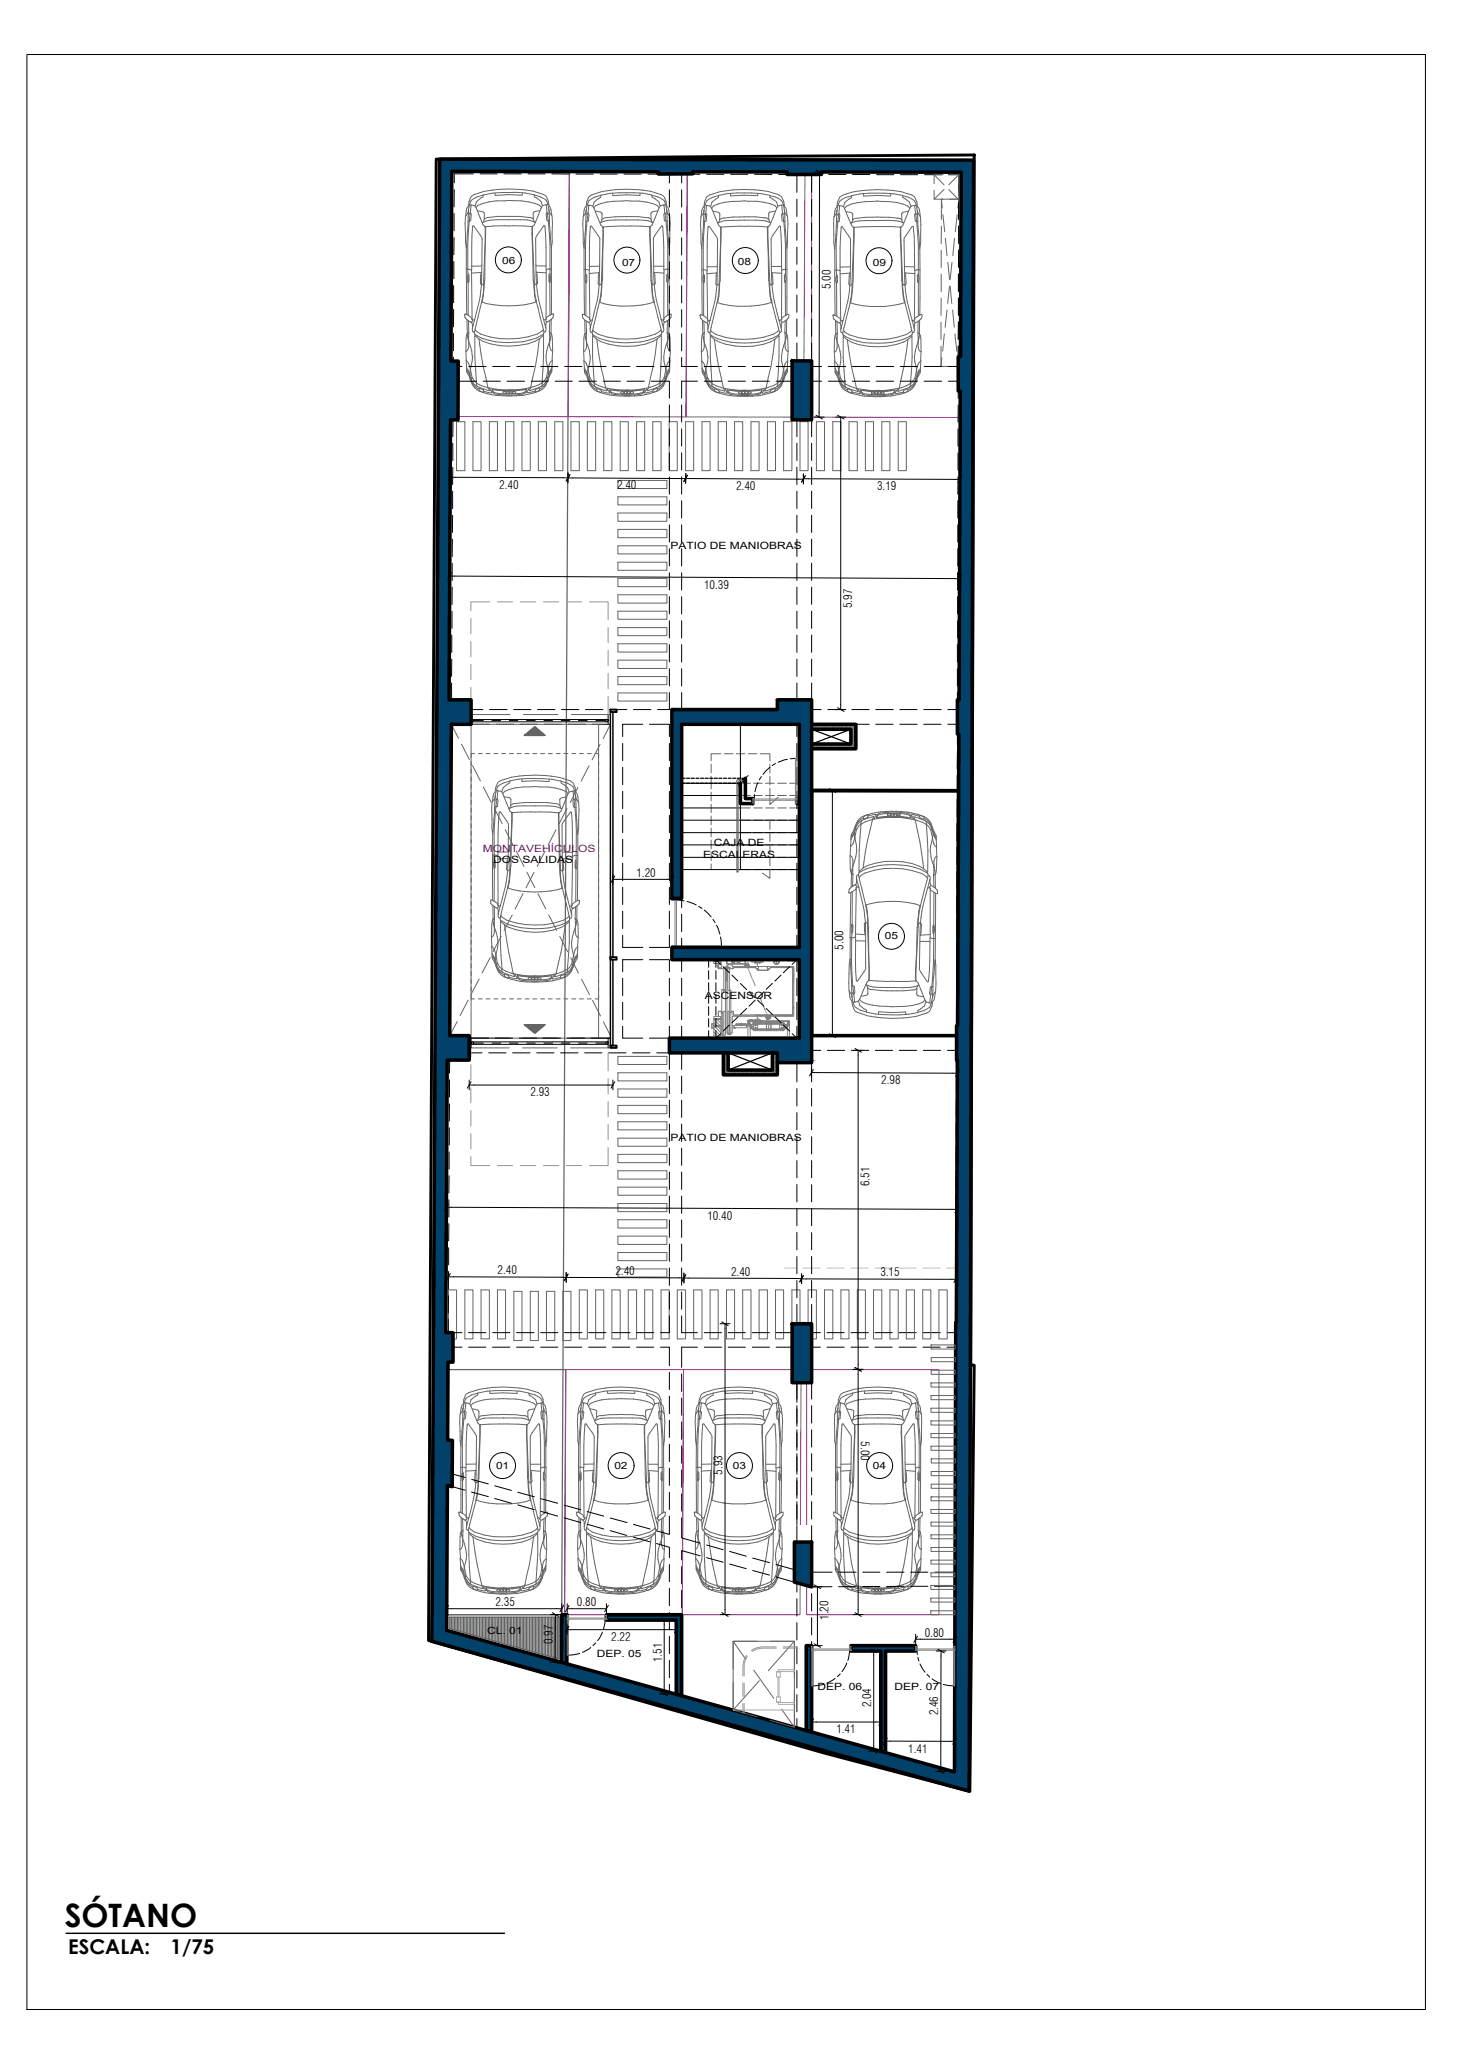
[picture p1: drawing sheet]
<svg xmlns="http://www.w3.org/2000/svg" width="297mm" height="420mm" viewBox="0 0 297 420" stroke-linecap="round" stroke-linejoin="round" font-family="sans-serif">
<defs><g id="words">
<text font-size="6.6" x="13.2" y="393">SÓTANO</text>
<g font-size="4.2">
<text x="13.9" y="398.6">ESCALA:</text>
<text x="34.8" y="398.6">1/75</text>
</g>
<g font-size="2.4">
<text x="169.4" y="59" transform="rotate(-90 169.4 59)">5.00</text>
<text x="101.8" y="99.7" transform="rotate(1 101.8 99.7)">2.40</text>
<text x="125.8" y="99.8" transform="rotate(1 125.8 99.8)">2.40</text>
<text x="150.1" y="99.9" transform="rotate(1 150.1 99.9)">2.40</text>
<text x="178.8" y="100">3.19</text>
<text x="143.5" y="120.1">10.39</text>
<text x="173.7" y="124" transform="rotate(-90 173.7 124)">5.97</text>
<text x="129.7" y="178.8">1.20</text>
<text x="172" y="193.7" transform="rotate(-90 172 193.7)">5.00</text>
<text x="179.6" y="221.1">2.98</text>
<text x="108.1" y="223.6">2.93</text>
<text x="177.2" y="241.9" transform="rotate(-90 177.2 241.9)">6.51</text>
<text x="144.2" y="248.7">10.40</text>
<text x="101.5" y="259.9" transform="rotate(1 101.5 259.9)">2.40</text>
<text x="125.5" y="260" transform="rotate(1 125.5 260)">2.40</text>
<text x="149" y="260.2">2.40</text>
<text x="179.5" y="260.3">3.15</text>
<text x="175.5" y="293.9" transform="rotate(90 175.5 293.9)">5.00</text>
<text x="147.3" y="300.8" transform="rotate(-90 147.3 300.8)">5.93</text>
<text x="101" y="327.6">2.35</text>
<text x="117.6" y="327.6">0.80</text>
<text x="112.7" y="335.4" transform="rotate(-90 112.7 335.4)">0.97</text>
<text x="124.6" y="334.7">2.22</text>
<text x="168.9" y="330.4" transform="rotate(-90 168.9 330.4)">1.20</text>
<text x="188.5" y="333.8">0.80</text>
<text x="134.9" y="339" transform="rotate(-90 134.9 339)">1.51</text>
<text x="170.5" y="353.6">1.41</text>
<text x="177.6" y="348.3" transform="rotate(-90 177.6 348.3)">2.04</text>
<text x="191.3" y="349.9" transform="rotate(-90 191.3 349.9)">2.46</text>
<text x="185.2" y="357.4">1.41</text>
</g>
<g font-size="2">
<text x="102.4" y="53.8">06</text>
<text x="126.8" y="54.2">07</text>
<text x="150.4" y="54.1">08</text>
<text x="178" y="54.3">09</text>
<text x="136.7" y="112">PATIO DE MANIOBRAS</text>
<text x="145.5" y="172.5">CAJA DE</text>
<text x="100.6" y="176.1">DOS SALIDAS</text>
<text x="143.3" y="174.9">ESCALERAS</text>
<text x="180.4" y="191.6">05</text>
<text x="143.7" y="203.8">ASCENSOR</text>
<text x="136.7" y="232.8">PATIO DE MANIOBRAS</text>
<text x="101.1" y="299.6">01</text>
<text x="125.3" y="299.6">02</text>
<text x="149.4" y="299.6">03</text>
<text x="178" y="299.6">04</text>
<text x="99.3" y="333.2">CL. 01</text>
<text x="121.7" y="338">DEP. 05</text>
<text x="166.7" y="344.8">DEP. 06</text>
<text x="182.4" y="344.8">DEP. 07</text>
</g>
<text font-size="2" fill="#991b1e" x="98.5" y="173.8">MONTAVEHÍCULOS</text>
</g></defs>
<!-- layer: 0 -->
<g fill="none" stroke="#636466" stroke-width=".25">
<path d="M116.1 35l-1.6 304-23.5-6.5v-3.2h23.5M91.3 279.3h24l-.2 50h-24l.1-26.7M91.6 329.8h22.4v8.6l-22.4-6.3zM91.8 329.8v2.4M92.1 329.8v2.5M92.4 329.8v2.5M92.7 329.8v2.6M92.9 329.8v2.7M93.2 329.8v2.8M93.5 329.8v2.9M93.8 329.8v3M94.2 329.8v3.1"/>
<path d="M94.5 329.8v3.1M94.8 329.8v3.2M95.1 329.8v3.3M95.4 329.8v3.4M95.7 329.8v3.5M96 329.8v3.6M96.3 329.8v3.6M96.5 329.8v3.7M96.8 329.8v3.8M97.1 329.8v3.9M97.4 329.8v3.9M97.8 329.8v4"/>
<path d="M98.1 329.8v4.1M98.4 329.8v4.2M98.7 329.8v4.3M99 329.8v4.4M99.3 329.8v4.4M99.6 329.8v4.5M99.9 329.8v4.6M100.1 329.8v4.7M100.4 329.8v4.8M100.7 329.8v4.9M101.1 329.8v5M101.4 329.8v5"/>
<path d="M101.7 329.8v5.1M102 329.8v5.2M102.3 329.8v5.3M102.6 329.8v5.4M102.9 329.8v5.5M103.2 329.8v5.6M103.4 329.8v5.6M103.7 329.8v5.7M104 329.8v5.8M104.3 329.8v5.9M104.7 329.8v6M105 329.8v6.1"/>
<path d="M105.3 329.8v6.1M105.6 329.8v6.2M105.9 329.8v6.3M106.2 329.8v6.4M106.5 329.8v6.5M106.8 329.8v6.6M107 329.8v6.7M107.3 329.8v6.7M107.6 329.8v6.8M108 329.8v6.9M108.3 329.8v7M108.6 329.8v7.1"/>
<path d="M108.9 329.8v7.2M109.2 329.8v7.2M109.5 329.8v7.3M109.8 329.8v7.4M110.1 329.8v7.5M110.3 329.8v7.5M110.6 329.8v7.6M110.9 329.8v7.7M111.2 329.8v7.8M111.6 329.8v7.9M111.9 329.8v8M112.2 329.8v8"/>
<path d="M112.5 329.8v8.1M112.8 329.8v8.2M113.1 329.8v8.3M113.4 329.8v8.4M113.7 329.8v8.5M113.9 329.8v8.6"/>
</g>
<g fill="none" stroke="#000" stroke-width=".2">
<path d="M92.6 38.7v3.5M96.5 35.5h-3.9v1.8M97.9 35.5h3.5M102.7 35.5h3.6M107.6 35.5h3.6M112.5 35.5h3.6M117.4 35.5h3.5M122.3 35.5h3.5M127.2 35.5h3.5M132.1 35.5h3.9M136.5 35.5v1.8M136.5 38.7v3.5"/>
<path d="M139 38.7v3.5M142.7 35.5h-3.7v1.8M144 35.5h3.6M149 35.5h3.5M153.8 35.5l3.6 .1M158.7 35.6h3.8v3.6M167.5 35.6h-2v3.6M168.9 35.6h3.6M173.8 35.6h3.5M178.7 35.6h3.5M183.6 35.6h3.5M188.5 35.6h3.5"/>
<path d="M193.4 35.6h2.1l-.1 4.2M92.5 58.2v3.6M92.5 53.3v3.5M92.6 43.5v3.6M92.6 48.5l-.1 3.5M136.5 43.6v3.5M136.5 48.5v3.5M136.5 53.4v3.5M136.5 58.3v3.5M139 43.6v3.5M139 48.5v3.5M139 53.4v3.5"/>
<path d="M139 58.3v3.5M162.5 40.6v3.5M162.5 45.5v3.5M162.5 50.4v3.5M162.5 55.3v3.5M165.5 40.6v3.5M165.5 45.5v3.6M165.5 50.4v3.5M165.5 55.3v3.5M195.4 55.9v3.5M195.4 41.2v3.5M195.4 46.1v3.5"/>
<path d="M195.4 51v3.5M92.4 72.9v1.8h1.8M92.4 68v3.5M92.5 63.1l-.1 3.6M93.4 77.8h3.7M95.6 74.7h3.5M98.5 77.8h3.5M100.4 74.7h3.6M103.4 77.8h3.5M105.4 74.7h3.5M108.3 77.8h3.5M110.2 74.7h3.5"/>
<path d="M113.2 77.8h3.5M115.1 74.7h3.5M118.1 77.8h3.5M120 74.7h3.6M123 77.8h3.5M124.9 74.7h3.5M127.8 77.8h3.5M129.8 74.7h3.5M132.7 77.8h3.8v3.4M136.5 72.9v1.8h-1.8M136.5 63.1v3.6M136.5 68.1v3.5"/>
<path d="M139 72.9v1.8h3.2M139 63.1v3.6M139 68.1v3.5M142.2 77.8h-3.2v3.4M143.6 74.7h3.5M143.6 77.8h3.5M148.4 74.7h3.6M148.4 77.8h3.6M153.4 74.7h3.5M153.4 77.8h3.5M158.2 74.7h3.3M158.2 77.8h3.3"/>
<path d="M162.5 60.2v3.5M162.5 65.1v3.5M162.5 70v3.6M165.5 60.2v3.5M165.5 65.1v3.5M165.5 70v3.6M165.5 74.7h2M165.5 77.8h2M168.9 74.7h3.5M168.9 77.8h3.5M173.8 74.7h3.5M173.8 77.8h3.5"/>
<path d="M178.6 74.7h3.6M178.6 77.8h3.6M183.5 74.7h3.6M183.5 77.8h3.6M188.4 74.7h3.6M188.4 77.8h3.6M193.3 77.8h2.1v3.4M195.4 70.6v4.1h-2.1M195.4 60.8v3.5M195.4 65.6v3.6M92.3 90.4v3.5M92.3 95.3v3.5"/>
<path d="M92.4 85.6l-.1 3.5M136.5 82.6v3.5M136.5 87.5v3.5M136.5 92.4v3.5M136.5 97.3v3.5M139 82.6v3.5M139 87.5v3.5M139 92.4v3.5M139 97.3v3.5M162.5 85.6v3.5M162.5 90.4v3.5M162.5 95.3v3.5"/>
<path d="M165.5 85.6v3.5M165.5 90.4v3.5M165.5 95.3v3.5M195.3 87.5v3.5M195.3 92.4v3.5M195.3 97.3v3.5M195.4 82.6l-.1 3.5M92.2 114.9v3.5M92.2 119.7l-.1 3.6M92.2 110v3.5M92.3 100.2v3.5M92.3 105.1l-.1 3.5"/>
<path d="M136.5 102.1v3.5M136.5 107v3.6M136.5 111.9v3.5M136.5 116.8v3.5M139 102.1v3.5M139 107v3.6M139 111.9v3.5M139 116.8v3.5M162.5 100.2v3.5M162.5 105.1v3.5M162.5 110v3.5M162.5 114.9v3.5"/>
<path d="M162.5 119.7v3.6M165.5 100.2v3.5M165.5 105.1v3.5M165.5 110v3.5M165.5 114.9v3.5M165.5 119.7v3.6M195.2 116.8v3.5M195.3 102.1v3.5M195.3 107v3.6M195.3 111.9v3.5M92.1 139.3v3.4M92.1 129.5v3.6"/>
<path d="M92.1 134.4v3.6M92.1 124.7v3.5M136.5 121.7v3.5M136.5 126.6v3.5M136.5 131.5v3.5M136.5 136.4v3.5M139 121.7v3.5M139 126.6v3.5M139 131.5v3.5M139 136.4v3.5M162.5 124.7v3.5M162.5 129.5v3.5"/>
<path d="M162.5 134.4v3.6M162.5 139.3v3.4M165.5 124.7v3.5M165.5 129.5v3.5M165.5 134.4v3.6M165.5 139.3v3.4M195.2 131.5v3.5M195.2 136.4v3.5M195.2 121.7v3.5M195.2 126.6v3.5M92 158.2l-.1 3.5M92 147.7v4.2"/>
<path d="M92 153.3v3.5M96 147.7h3.8M96 144.7h2.5M99.8 144.7h3.6M101.2 147.7h3.5M104.7 144.7h3.5M106 147.7h3.5M109.6 144.7h3.5M110.9 147.7h3.6M114.5 144.7h3.5M115.8 147.7h3.6M119.4 144.7h3.5"/>
<path d="M120.7 147.7h3.7M124.3 144.7h3.5M126.9 151.6v3.5M126.9 156.5v3.5M129.1 144.7h3.6M131 147.7h-4.1v2.5M132.4 147.7h4.1v2.5M136.5 141.3v3.4h-2.4M136.5 151.6v3.5M136.5 156.5v3.5M139 141.3v3.4M162.5 147.7v2.5"/>
<path d="M162.5 151.6v3.5M162.5 156.5v3.5M165.5 147.7h1.9M165.5 144.7h1.9M168.8 147.7h3.5M168.8 144.7h3.5M173.7 147.7h3.5M173.7 144.7h3.5M178.5 147.7h3.6M178.5 144.7h3.6M183.5 147.7h3.5M183.5 144.7h3.5"/>
<path d="M188.3 147.7h3.5M188.3 144.7h3.6M193.2 147.7h1.9M195.1 158.2v3.5M195.2 141.3v3.4h-2M195.2 149.7v2.2M195.2 153.3l-.1 3.5M91.8 177.7v3.6M91.9 172.8v3.5M91.9 163.1v3.5M91.9 168v3.5M126.9 161.4v3.5"/>
<path d="M126.9 166.3v3.5M126.9 171.2v3.5M126.9 176.1v3.5M136.5 161.4v3.5M136.5 166.3v3.5M136.5 171.2v3.5M136.5 176.1v3.5M162.5 161.4v3.5M162.5 166.3v3.5M162.5 171.2v3.5M162.5 176.1v3.5M195.1 168v3.5"/>
<path d="M195.1 172.8v3.5M195.1 177.7v3.6M195.1 163.1v3.5M91.8 197.3v3.5M91.8 187.5v3.5M91.8 192.4v3.5M91.8 182.6v3.5M126.9 181v3.5M126.9 185.8v3.6M126.9 190.7v2.5h4.1M126.9 199.5v3.6M131 195.7h-4.1v2.5"/>
<path d="M132.4 195.7h4.1v2.5M136.5 190.7v2.5h-4.1M136.5 181v3.5M136.5 185.8v3.6M136.5 199.5v3.6M139 183.2v1.9M139 186.5v3.5M139 191.4v1.8M139 195.7v2.5M139 199.5v3.6M144.5 195.7v1.6M144.5 198v1.7"/>
<path d="M146 198v1.7M146.9 196.7l-.9-1v1.6M147.4 197.2l1.3 1.2M149.2 198.9l1.2 1.2M159.2 198.9l-1.2 1.2M161 197.2l-1.3 1.2M161.5 196.7l1-1v2.5M162.5 181v3.5M162.5 185.8v3.6M162.5 190.7v2.5M162.5 199.5v3.6M195 197.3v3.5"/>
<path d="M195.1 182.6v3.5M195.1 187.5v3.5M195.1 192.4v3.5M91.7 216.2l-.1 2.7M91.7 202.2v3.5M91.7 207.1v4.1M95.7 211.7h8.8M95.7 214.7h2.6M99.6 214.7h3.6M104.5 214.7h3.6M105.9 211.7h8.4M109.4 214.7h3.5"/>
<path d="M114.3 214.7h3.5M115.6 211.7h8.8M119.2 214.7h3.5M124.1 214.7h3.5M126.9 209.3v2.4h4.1M126.9 204.4v3.6M129 214.7h3.5M133.9 214.7h2.6v3.4M136.5 209.3v2.4h-4.1M136.5 204.4v3.6M136.5 219.5v3.5M139 204.4v3.6"/>
<path d="M139 209.3v2.4M139 214.7v3.4M139 219.5v3.5M144.5 200.4v1.8M144.5 202.8v1.8M144.5 205.3v1.8M144.5 207.8v1.7M144.5 210.2v1.5M146 200.4v1.8M146 202.8v1.8M146 205.3v1.8M146 207.8v1.7"/>
<path d="M146 210.2v1.5l1-.9M148.7 209.1l-1.3 1.2M150.5 207.4l-1.3 1.2M150.9 200.6l1.3 1.2M152.2 205.7l-1.3 1.2M152.7 202.3l1.3 1.2M154 204l-1.3 1.2M154.5 204l1.2 1.2M155.7 202.3l-1.2 1.2M156.2 205.7l1.3 1.2M157.5 200.6l-1.3 1.2M158 207.4l1.2 1.2"/>
<path d="M159.7 209.1l1.3 1.2M162.5 209.3v2.4l-1-.9M162.5 204.4v3.6M162.5 216.7v4M165.5 216.7v4M165.5 211.2h1.8M165.5 214.2h1.8M168.7 211.2h3.5M168.7 214.2h3.5M173.6 214.2h3.5M173.6 211.2h3.5M178.5 211.2h3.5"/>
<path d="M178.5 214.2h3.5M183.3 214.2h3.6M183.4 211.2h3.5M188.2 211.2h3.6M188.2 214.2h3.6M193.2 211.2h1.8M193.2 214.2h1.8v3.7M195 219.2v3.6M195 202.2v3.5M195 207.1v2.1M91.6 234.9v3.5M91.6 239.8l-.1 3.5"/>
<path d="M91.6 230v3.5M91.6 220.2v3.6M91.6 225.2v3.5M136.5 224.4v3.5M136.5 229.3v3.5M136.5 234.2v3.5M136.5 239v3.6M139 224.4v3.5M139 229.3v3.5M139 234.2v3.5M139 239v3.6M162.5 222v3.6"/>
<path d="M162.5 226.9v3.5M162.5 231.8v3.6M162.5 236.7v3.5M165.5 222v3.6M165.5 226.9v3.5M165.5 231.8v3.6M165.5 236.7v3.5M194.9 229v3.6M194.9 233.9v3.5M194.9 238.8v3.5M195 224.1l-.1 3.6M91.4 259.4v3.5"/>
<path d="M91.5 254.5v3.5M91.5 244.7v3.5M91.5 249.6v3.5M136.5 244v3.5M136.5 248.8v3.6M136.5 253.7v3.5M136.5 258.6v3.6M139 244v3.5M139 248.8v3.6M139 253.7v3.5M139 258.6v3.6M162.5 241.6v3.5"/>
<path d="M162.5 246.5v3.5M162.5 251.4v3.5M162.5 256.3v3.5M165.5 241.6v3.5M165.5 246.5v3.5M165.5 251.4v3.5M165.5 256.3v3.5M194.8 258.4v3.5M194.9 243.7v3.5M194.9 248.6v3.5M194.9 253.5v3.5M91.4 269.1v2.7"/>
<path d="M91.4 264.3v3.5M92.4 271.8h1.8M92.4 274.8h1.8M95.5 271.8h3.5M95.5 274.8h3.5M100.4 274.8h3.6M100.4 271.8h3.6M105.3 271.8h3.6M105.3 274.8h3.5M110.2 271.8h3.5M110.2 274.8h3.5M115.1 271.8h3.5"/>
<path d="M115.1 274.8h3.5M120 271.8h3.5M120 274.8h3.5M124.9 271.8h3.5M124.9 274.8h3.5M129.8 271.8h3.5M129.8 274.8h3.5M134.6 274.8h1.9v3.7M136.5 268.4v3.4h-1.9M136.5 263.5v3.5M136.5 279.9v3.5M139 268.4v3.4h3.2"/>
<path d="M139 263.5v3.5M142.2 274.8h-3.2v4.1M143.6 271.8h3.5M143.6 274.8h3.5M148.4 271.8h3.6M148.4 274.8h3.6M153.4 271.8h3.5M153.4 274.8h3.5M158.2 271.8h3.3M158.2 274.8h3.3M162.5 261.2v3.5M162.5 266.1v3.9"/>
<path d="M165.5 271.8h1.7M165.5 261.2v3.5M165.5 266.1v3.9M165.5 274.8h1.7M168.6 271.8h3.5M168.6 274.8h3.5M173.5 271.8h3.5M173.5 274.8h3.5M178.4 271.8h3.5M178.4 274.8h3.5M183.3 271.8h3.5M183.3 274.8h3.5"/>
<path d="M188.2 271.8h3.5M188.2 274.8h3.5M193.1 274.8h1.7v3.3M194.8 279.4v3.5M194.8 268.2v3.6h-1.7M194.8 263.3v3.5M136.5 284.8v3.5M136.5 289.7v3.5M136.5 294.6v3.5M136.5 299.5v3.5M139 280.2v3.6M139 285.1v3.6"/>
<path d="M139 290v3.6M139 294.9v3.5M139 299.8v3.5M162.5 282v4M162.5 286.7v4.2M162.5 291.6v4.2M162.5 296.5v4.2M165.5 282v3.4M165.5 286.7v3.6M165.5 291.6v3.5M165.5 296.5v3.5M194.8 294.1v3.5"/>
<path d="M194.8 299v3.5M194.8 284.3v3.6M194.8 289.2v3.5M91.1 317.1v3.6M91.2 307.3v3.6M91.2 312.2l-.1 3.6M91.2 302.6v3.4M92.2 303.2l2.6 .7M92.2 300.6l2.7 .8M96.1 304.3l3.5 1M96.2 301.7l3.4 1M100.9 305.6l3.4 1"/>
<path d="M100.9 303.1l3.4 .9M105.6 306.9l3.4 1M105.6 304.4l3.4 .9M110.3 308.3l3.4 .9M110.3 305.7l3.4 .9M115 309.6l3.4 .9M115 307l3.4 .9M119.7 310.9l3.4 1M119.7 308.3l3.4 .9M124.4 312.2l3.4 1M124.4 309.6l3.4 .9M129.1 313.5l3.4 1"/>
<path d="M129.1 310.9l3.4 1M133.8 314.8l2.7 .8v2.1M136.5 309.2v3.8l-2.7-.8M136.5 304.4v3.5M136.5 319.1v3.5M139 309.6v4.1l3.7 1M139 304.7v3.5M139 319.5v3.5M142.7 317.3l-3.7-1v1.9M144 317.7l3.4 .9M144 315.1l3.4 1M148.7 319l3.4 .9"/>
<path d="M148.7 316.4l3.4 1M153.4 317.8l3.5 .9M158.2 319.1l3.8 1.1M162.5 301.4v4.2M162.5 306.3v4.7M162.5 311.2v3.3M165.5 301.4v3.5M165.5 306.3v3.5M165.5 311.2v3.3M165.5 319.9v3.8l4.1-.1M194.7 308.8v3.5M194.7 313.6v3.3"/>
<path d="M194.8 303.9l-.1 3.5M91.1 326.9v3.4M91.1 322v3.5M136.5 324v3.5M136.5 328.9v3.5M136.5 333.7v3.6M136.5 338.7v3.5M139 324.4v3.5M139 329.3v3.5M139 334.2v3.5M139 339.1v3.5M153.4 320.3l3.5 1"/>
<path d="M158.2 321.6l3.8 1.1M162.5 322.8v1.9M162.5 326.1v3.5M162.5 330.9v3.6M162.5 335.9v3.5M165.5 325v3.6M165.5 329.9v3.5M165.5 334.8v3.6M165.5 339.7v3.5M165.5 320.7h4.1M171 320.7h3.5M171 323.6h3.5"/>
<path d="M175.9 320.7h3.5M175.9 323.6h3.5M180.7 320.7h3.6M184.3 323.5l-3.6 .1M185.7 320.7h3.5M185.7 323.5h3.5M190.6 320.7h4.1M194.7 323.5h-4.2M136.5 343.5v2.2M139 344v1.8M162.5 340.7v3.6M162.5 345.6v3.6"/>
<path d="M162.5 350.5v1.9M165.5 344.6v3.5M165.5 349.5v3.8"/>
</g>
<!-- layer: _MAGISTRAL DUCTOS SANITARIOS -->
<g fill="none" stroke="#636466" stroke-width=".2">
<path d="M165.5 152.1h.1M165.6 151.8h-.1M165.6 147.8l-.1 .1M165.6 152.6h-.1M165.6 148.2l-.1 .2M165.7 148.7h.1M165.7 151.9l-.1 .1M165.8 152.3l-.2 .2M165.8 147.7l-.3 .5M165.8 148l-.1 .2M165.8 151.8h.1M165.9 148.5l-.1 .1"/>
<path d="M166 152.1l-.2 .2M166.1 147.8l-.2 .1M166.1 152.6l-.2 .1M166.1 151.8l-.6 .6M166.1 148.3l-.1 .1M166.1 147.7v.1M166.2 151.9l-.1 .2M166.2 152.4l-.1 .2M166.3 148.1l-.1 .1M166.4 148.6l-.2 .1M166.4 151.8l-.2 .1M166.4 147.7l-.9 1"/>
<path d="M166.4 152.2l-.1 .1M166.5 147.9l-.1 .1M166.5 152.7h-.1M166.6 148.4l-.2 .1M166.7 151.8l-1.1 .9M166.7 147.7l-.1 .1M166.7 152l-.2 .1M166.7 152.5l-.1 .1M166.8 148.2l-.1 .1M166.8 148.6l-.1 .1M166.8 151.8l-.1 .1M166.9 147.7l-1 1"/>
<path d="M166.9 152.3l-.1 .1M166.9 152.7h.1M166.9 147.9l-.1 .2M167 148.4l-.1 .2M167.1 152.1l-.2 .1M167.2 151.8l-1 .9M167.2 147.8l-.2 .1M167.2 152.6l-.2 .1M167.2 148.2l-.1 .2M167.3 148.7h-.1M167.3 151.9l-.1 .1M167.4 152.3l-.2 .2"/>
<path d="M167.4 148l-.1 .2M167.4 151.8h.1M167.5 147.7l-1.1 1M167.5 148.5l-.1 .1M167.6 152.1l-.2 .2M167.6 147.8l-.1 .1M167.6 152.6l-.1 .1M167.7 151.8l-1 .9M167.7 147.7v.1M167.7 148.3l-.1 .1M167.8 151.9l-.2 .2M167.8 152.4l-.1 .2"/>
<path d="M167.9 148.1l-.1 .1M168 147.7l-1 1M168 148.6l-.2 .1M168 151.8l-.2 .1M168 152.2l-.1 .1M168.1 147.9l-.1 .1M168.1 152.7h-.1M168.2 148.4l-.2 .1M168.2 151.8l-1 .9M168.2 152l-.1 .1M168.3 147.7l-.1 .1M168.3 152.5l-.1 .1"/>
<path d="M168.3 148.2l-.1 .1M168.4 148.6l-.1 .1M168.4 151.8l-.1 .1M168.5 152.3l-.2 .1M168.5 147.7l-1 1M168.6 152.7h.1M168.6 147.9l-.2 .2M168.6 148.4l-.1 .2M168.7 152.1l-.1 .1M168.8 151.8l-1 .9M168.8 147.8l-.2 .1M168.8 152.6l-.2 .1"/>
<path d="M168.8 148.2l-.1 .2M168.9 148.7h.1M168.9 151.9l-.1 .1M168.9 152.3l-.1 .2M169 148l-.1 .2M169 151.8h-.1M169.1 147.7l-1.1 1M169.1 148.5l-.2 .1M169.1 152.1l-.1 .2M169.2 147.8l-.1 .1M169.2 152.6l-.1 .1M169.3 151.8l-1 .9"/>
<path d="M169.3 148.3l-.2 .1M169.3 147.7v.1M169.4 151.9l-.2 .2M169.4 152.4l-.1 .2M169.5 148.1l-.1 .1M169.6 147.7l-1 1M169.6 148.6l-.2 .1M169.6 151.8l-.2 .1M169.6 152.2l-.1 .1M169.7 147.9l-.1 .1M169.7 152.7h-.1M169.7 148.4l-.1 .1"/>
<path d="M169.8 151.8l-1 .9M169.8 147.7l-.1 .1M169.8 152l-.1 .1M169.9 152.5l-.2 .1M170 148.2l-.2 .1M170 148.6l-.1 .1M170 151.8l-.1 .1M170.1 152.3l-.1 .1M170.1 147.7l-1 1M170.1 152.7h.1M170.2 147.9l-.2 .2M170.2 148.4l-.1 .2"/>
<path d="M170.3 152.1l-.1 .1M170.3 151.8l-.9 .9M170.3 147.8l-.1 .1M170.3 152.6l-.1 .1M170.4 148.2l-.1 .2M170.5 148.7h-.1M170.5 151.9l-.2 .1M170.5 152.3l-.1 .2M170.6 147.7l-1 1M170.6 148l-.1 .2M170.6 151.8h-.1M170.7 148.5l-.2 .1"/>
<path d="M170.8 152.1l-.2 .2M170.8 147.8l-.1 .1M170.8 152.6l-.1 .1M170.9 151.8l-1 .9M170.9 147.7v.1M170.9 148.3l-.1 .1M170.9 151.9l-.1 .2M171 152.4l-.1 .2M171.1 148.1l-.2 .1M171.1 148.6l-.1 .1M171.1 151.8l-.1 .1M171.2 147.7l-1 1"/>
<path d="M171.2 152.2l-.1 .1M171.3 147.9l-.2 .1M171.3 152.7h-.1M171.4 148.4l-.2 .1M171.4 151.8l-1 .9M171.4 152l-.1 .1M171.4 147.7v.1M171.5 152.5l-.1 .1M171.6 148.2l-.2 .1M171.6 148.6l-.1 .1M171.6 151.8l-.1 .1M171.7 147.7l-1 1"/>
<path d="M171.7 152.7h.1M171.7 147.9l-.1 .2M171.8 148.4l-.1 .2M171.9 152.1l-.3 .3M171.9 151.8l-1 .9M171.9 147.8l-.1 .1M171.9 152.6l-.1 .1M172 148.2l-.1 .2M172.1 148.7h-.1M172.1 151.9l-.2 .1M172.2 152.3l-.2 .2M172.2 148l-.1 .2"/>
<path d="M172.2 151.8h.1M172.2 147.7l-1 1M172.3 148.5l-.1 .1M172.3 152.1l-.1 .2M172.4 147.8l-.1 .1M172.4 152.6l-.1 .1M172.5 151.8l-1 .9M172.5 148.3l-.2 .1M172.5 147.7v.1M172.5 151.9l-.1 .2M172.6 152.4l-.1 .2M172.7 148.1l-.2 .1"/>
<path d="M172.7 147.7l-.9 1M172.7 148.6l-.1 .1M172.7 151.8l-.1 .1M172.8 152.2l-.1 .1M172.9 147.9l-.2 .1M172.9 152.7h-.1M172.9 148.4l-.1 .1M173 151.8l-1 .9M173 147.7l-.1 .1M173 152l-.1 .1M173.1 152.5l-.2 .1M173.1 148.2l-.1 .1"/>
<path d="M173.2 148.6l-.1 .1M173.2 151.8l-.1 .1M173.3 152.3l-.2 .1M173.3 147.7l-1 1M173.3 152.7h.1M173.3 147.9l-.1 .2M173.4 148.4l-.1 .2M173.5 152.1l-.2 .1M173.5 147.8l-.1 .1M173.5 149.3v.1M173.5 150.9v.1M173.5 152.6l-.1 .1"/>
<path d="M173.6 148.2l-.1 .2M173.6 149.8l-.1 .1M173.6 151.4l-.1 .1M173.7 148.7l-.2 .1M173.7 151.9l-.2 .1M173.7 149.2l-.1 .1M173.7 150.7l-.1 .2M173.7 152.3l-.1 .2M173.8 147.7l-1 1M173.8 148l-.1 .2M173.8 149.6l-.1 .2M173.8 151.2l-.1 .1"/>
<path d="M173.8 148.5l-.1 .1M173.8 150.1l-.3 .3M173.8 151.7l-.1 .1M173.9 149l-.1 .1M173.9 150.6l-.1 .1M173.9 152.1l-.1 .2M174 147.8l-.2 .1M174 149.4l-.2 .1M174 151l-.2 .2M174 152.6l-.2 .1M174.1 148.3l-.2 .1M174.1 149.9l-.2 .1"/>
<path d="M174.1 151.5l-.2 .1M174.1 147.7v.1M174.1 148.7l-.1 .2M174.1 150.4l-.1 .1M174.1 151.9l-.1 .2M174.2 149.2l-.1 .1M174.2 150.8l-.1 .1M174.2 152.4l-.1 .2M174.3 148.1l-.2 .1M174.3 149.7l-.2 .1M174.3 151.3l-.2 .1M174.3 148.6l-.1 .1"/>
<path d="M174.3 150.1l-.1 .2M174.3 151.8l-.1 .1M174.4 147.7l-1.1 1M174.4 149l-.1 .2M174.4 150.6l-.1 .1M174.4 152.2l-.1 .1M174.4 147.9l-.1 .1M174.4 149h.1M174.4 149.5l-.1 .1M174.4 151.1l-.1 .1M174.4 152.1h.1M174.4 152.7h.1"/>
<path d="M174.5 148.2l-1 1M174.5 148.7l-1 1M174.5 149.2l-1 1M174.5 149.8l-1 .9M174.5 150.3l-1 1M174.5 150.8l-2 1.9M174.5 151.3l-1.5 1.4M174.5 151.9l-.9 .8M174.5 152.4l-.4 .3M174.5 148.4l-.1 .1M174.5 150l-.1 .1M174.5 150.5l-.1 .1"/>
<path d="M174.5 151.6l-.1 .1M147.5 216.8h.1M147.5 218.4h.1M147.5 215.2h.1M147.6 215.6l-.1 .1M147.6 217.2l-.1 .1M147.6 218.8l-.1 .1M147.6 216.1l-.1 .1M147.6 217.7l-.1 .1M147.6 214.7l-.1 .2M147.7 215l-.1 .1M147.7 216.6l-.1 .1"/>
<path d="M147.7 218.2l-.1 .1M147.7 215.5l-.1 .1M147.7 217l-.1 .2M147.7 218.6l-.1 .2M147.8 215.9l-.1 .2M147.8 217.5l-.1 .1M147.8 219.1l-.1 .1M147.9 214.8l-.2 .1M147.9 216.4l-.2 .1M147.9 218l-.2 .1M147.9 215.3l-.1 .1M147.9 216.9l-.1 .1"/>
<path d="M147.9 218.4l-.1 .2M148 215.7l-.1 .1M148 217.3l-.1 .2M148 218.9l-.1 .1M148.1 216.2l-.2 .1M148.1 217.7l-.2 .2M148.2 215l-.2 .2M148.2 216.6l-.2 .2M148.2 218.2l-.2 .2M148.2 214.7l-.7 .8M148.2 215.5l-.1 .1M148.2 217.1l-.1 .1"/>
<path d="M148.2 218.7l-.1 .1M148.3 216l-.1 .1M148.3 217.6l-.1 .1M148.3 219.1l-.1 .1M148.3 214.9l-.1 .1M148.3 216.4l-.1 .2M148.3 218l-.1 .2M148.4 215.3l-.1 .2M148.4 216.9l-.1 .1M148.4 218.5l-.1 .1M148.4 215l-.9 1M148.4 215.5l-.9 1"/>
<path d="M148.4 216.1l-.9 1M148.4 216.6l-.9 1M148.4 217.1l-.9 1M148.4 217.7l-.9 .9M148.4 218.2l-.9 1M148.4 214.7v.1M148.4 215.8l-.1 .1M148.4 216.3v.1M148.4 217.4l-.1 .1M148.4 217.9v.1M148.5 219l-.2 .1M148.6 218.3l-.1 .1"/>
<path d="M148.7 218.8l-.2 .1M148.7 219.2h.1M148.9 218.6l-.2 .1M148.9 218.3l-1 .9M148.9 219l-.1 .1M149.1 218.4l-.2 .1M149.1 218.8l-.1 .2M149.2 218.3h-.1M149.3 218.6l-.1 .2M149.4 219.1l-.1 .1M149.5 218.3l-1.1 .9M149.5 218.4l-.1 .2"/>
<path d="M149.6 218.9l-.1 .1M149.7 218.3l-.1 .1M149.8 218.7l-.1 .1M149.8 219.1v.1M150 218.3l-1 .9M150 218.5l-.2 .1M150.1 219l-.2 .1M150.2 218.3l-.1 .1M150.3 218.8l-.2 .1M150.3 219.2h.1M150.5 218.6l-.2 .1M150.5 218.3l-1 .9"/>
<path d="M150.5 219l-.1 .1M150.7 218.4l-.2 .1M150.7 218.8l-.1 .2M150.8 218.3h-.1M150.9 218.6l-.1 .2M151 219.1l-.1 .1M151 218.3l-.9 .9M151.1 218.4l-.1 .2M151.2 218.9l-.1 .1M151.3 218.3l-.1 .1M151.4 218.7l-.2 .1M151.5 219.1l-.1 .1"/>
<path d="M151.6 218.3l-1 .9M151.6 218.5l-.1 .1M151.7 219l-.2 .1M151.8 218.3l-.1 .1M151.8 218.8l-.1 .1M151.9 219.2h.1M152 218.6l-.1 .1M152.1 218.3l-1 .9M152.1 219l-.1 .1M152.3 218.4l-.2 .1M152.3 218.8l-.1 .2M152.4 218.3h-.1"/>
<path d="M152.5 218.6l-.1 .2M152.6 219.1l-.2 .1M152.6 218.3l-1 .9M152.7 218.4l-.1 .2M152.8 218.9l-.2 .1M152.9 218.3l-.1 .1M153 218.7l-.1 .1M153.1 219.1l-.1 .1M153.1 218.3l-.9 .9M153.2 218.5l-.1 .1M153.2 219l-.1 .1M153.4 218.3l-.2 .1"/>
<path d="M153.4 218.8l-.1 .1M153.5 219.2h.1M153.7 218.6l-.2 .1M153.7 218.3l-1 .9M153.7 219l-.1 .1M153.8 218.4l-.1 .1M153.9 218.8l-.1 .2M154 218.3h-.1M154.1 218.6l-.1 .2M154.2 219.1l-.2 .1M154.2 218.3l-1 .9M154.3 218.4l-.1 .2"/>
<path d="M154.4 218.9l-.2 .1M154.5 218.3l-.1 .1M154.6 218.7l-.2 .1M154.6 219.1l-.1 .1M154.8 218.3l-1.1 .9M154.8 218.5l-.2 .1M154.8 219l-.1 .1M155 218.3l-.2 .1M155.1 218.8l-.2 .1M155.1 219.2h.1M155.2 218.6l-.1 .1M155.3 218.3l-1 .9"/>
<path d="M155.3 219l-.1 .1M155.4 218.4l-.1 .1M155.5 218.8l-.2 .2M155.6 218.3h-.1M155.7 218.6l-.1 .2M155.8 219.1l-.2 .1M155.8 218.3l-1 .9M155.9 218.4l-.1 .2M155.9 218.9l-.1 .1M156.1 218.3l-.2 .1M156.2 218.7l-.2 .1M156.2 219.1v.1"/>
<path d="M156.4 218.3l-1.1 .9M156.4 218.5l-.2 .1M156.4 219l-.1 .1M156.6 218.3l-.2 .1M156.6 218.8l-.1 .1M156.7 219.2h.1M156.8 218.6l-.1 .1M156.9 218.3l-1 .9M156.9 219l-.2 .1M157 218.4l-.1 .1M157.1 218.8l-.1 .2M157.1 218.3h.1"/>
<path d="M157.3 218.6l-.1 .2M157.3 219.1l-.1 .1M157.4 218.3l-1 .9M157.5 215.3h.1M157.5 216.9h.1M157.5 218.4l-.2 .2M157.6 215.7l-.1 .1M157.6 217.3l-.1 .1M157.6 218.9l-.2 .1M157.6 216.2l-.1 .1M157.6 217.7l-.1 .2M157.7 215l-.1 .2"/>
<path d="M157.7 216.6l-.1 .2M157.7 218.2l-.1 .2M157.7 214.7l-.2 .3M157.8 215.5l-.2 .1M157.8 217.1l-.2 .1M157.8 218.7l-.2 .1M157.8 216l-.1 .1M157.8 217.6l-.1 .1M157.8 219.1l-.1 .1M157.9 214.9l-.1 .1M157.9 216.4l-.1 .2M157.9 218l-.1 .2"/>
<path d="M157.9 215.3l-.1 .2M157.9 216.9l-.1 .1M157.9 218.5l-.1 .1M158 214.7l-.1 .1M158 215.8l-.1 .1M158 217.4l-.1 .1M158 219l-.1 .1M158.1 216.2l-.2 .2M158.1 217.8l-.2 .2M158.1 215.1l-.1 .2M158.1 216.7l-.1 .2M158.1 218.3l-.1 .1"/>
<path d="M158.2 215.6l-.1 .1M158.2 217.2l-.1 .1M158.2 218.8l-.1 .1M158.3 219.2h.1M158.3 214.7l-.8 .8M158.3 216.1l-.2 .1M158.3 217.6l-.2 .1M158.4 214.9l-.2 .1M158.4 216.5l-.2 .1M158.4 218.1l-.2 .1M158.4 215.4l-.1 .1M158.4 217l-.1 .1"/>
<path d="M158.4 218.6l-.1 .1M158.5 215.1l-1 1M158.5 215.6l-1 1M158.5 216.1l-1 1M158.5 216.6l-1 1.1M158.5 217.2l-1 1M158.5 217.7l-1.5 1.5M158.5 218.3l-1 .9M158.5 218.8l-.5 .4M158.5 214.8l-.1 .1M158.5 215.8l-.1 .2M158.5 216.4h-.1"/>
<path d="M158.5 217.5l-.1 .1M158.5 218h-.1M158.5 219.1h-.1"/>
</g>
<!-- layer: M-EQPM -->
<g fill="none" stroke="#808080" stroke-width=".2">
<path d="M145.5 195.7h1.5v.8h-1.5v-.5h1.5h-1.5zM145.5 196h1.5M145.8 195.7l.2 .3M146.3 197l.1 .1zM146.4 196.6l.1 .8zM146.4 195.7l.3 .3M146.5 196.5h.5v-.2v.2h-.5v.3h.6v.5h-.6v.3h1v-.3h.4v-.1v.1h-.4v.3h-1zM147.6 197.3v.1M147.8 197.3l-.1 .1M147.9 197.3v2.8M148.1 195.7v.8M148.2 197.1v3v-3"/>
<path d="M148.2 196.8h1.1v.3h12.5v10.2h-12.5v3.4h-1.1zM148.2 195.7l.1 .8h3.5l.1-.8M148.4 197.3l-.1-.1 .1 .1h.3v.2M148.4 197.3h.3v.2M148.4 197.3h.2M148.4 197.3h.1M148.5 197.3h.1M148.7 197.4h-.3v4.6h.3v-4.6M148.7 197.4h.1M148.7 197.3h.1M148.7 197.5v.1M149.1 195.7h.8"/>
<path d="M149.1 195.8v.4h.7v-.4M149.1 196.1h.1M149.2 196.1h.1M149.2 196h.1M149.3 196.2h.1M149.3 196.5h.3M149.3 196.5h.1M149.3 196.5h.3zM149.4 196.5h.1M149.4 196.3h.2M149.4 196.3l.1 .1M149.4 196h.1v.1z"/>
<path d="M149.5 196.5h.1M149.5 196.4l-.1 .1h.2M149.5 197.2h.1M149.5 197.6h-.8h.8M149.5 197.5h.1M149.5 197.2v.4M149.5 196.1h.1M149.5 197.2v.3M149.5 196.4h.1M149.6 196.3v.2M149.6 196.5h.1M149.6 196v.1"/>
<path d="M149.8 196.1h.1M150.3 196.1v.2h.5v-.2M150.3 196.2h.1M150.4 195.7l-.1 .5M150.7 195.7l.1 .5h-.5M150.8 196.2l-.1-.4h-.3l-.1 .4M150.9 197.3h-1.4v-.1v.1h1.4v-.1v.1v-.1v.1h3.1l.3 .3h.3v-.3M150.9 197.3h.1M151.8 196.8l.2 .3-.2-.3 .1-.1 .2 .4-.1-.4 .2 .4M151.9 197.1l-.1-.4 .7-.3 .3 .7-.3-.6-.7 .3 .1 .3M152 195.7v.8l-.2 .2h-3.5l-.1-.2M152.1 196.6h.1"/>
<path d="M152.1 196.6l.5 1M152.3 196.5l.1 .6-.2-.5 .1 .5-.3-.4 .2 .4M152.3 196.5l.2 .6-.2-.6 .3 .6M152.3 196.5l.3 .6M152.4 196.5l.3 .6-.3-.6M152.6 197.8l.1 .3M152.8 198.3l.4 1M153.3 195.7v.5h2.3v-.5M153.3 199.5l.1 .3M153.5 200l.5 1M153.8 196.3l.4 .1M153.8 196.3h.1"/>
<path d="M153.9 196.2h1.1M153.9 196.2l-.1 .1M153.9 196.2h.2zM153.9 196.1h.1M153.9 196.2h.1M153.9 196.3l.2 .1h-.2M153.9 196.4h.1M154 196.3h.2M154 196.2h-.1M154 196.1h.1M154 196.2h.1M154 196.3v.1"/>
<path d="M154.1 196.3l.3 .1v.5l.1-.5 .3-.1M154.3 197.7l.3-.1-.2 .1 .1 .2h2l.2-.2-.2-.1 .2 .1-.2 .2h-2zM154.7 196.3h.2M154.8 196.2h.2zM154.8 196.2h.2M154.8 196.2h.1M154.8 196.1h.2M154.8 196.1h.1M154.9 196.1h.1M154.8 196.3v.1M154.9 196.4h-.1M154.9 196.2h-.1"/>
<path d="M154.9 196.3l-.1 .1h.2M155 196.1h.1M155 196.2h.1M155 196.2l-.3 .2M155 196.3h.1M156.4 197.1v.5h.4l.3-.3h3v-.2v.2h1.5v1.5h.2h-.2v-1.5h-1.5v-.1v.1h-3.1l-.2 .3h-.3l-.1-.3M156.4 197.1v.4M156.4 197.1h-1.8v.5h-.3l-.3-.3h-3.1M156.4 197.1h-1.8v.4M157.8 196.1l.1 .4 .2 .2-.3-.2v-.3l.1 .3 .4 .2M157.8 195.9l-.1 .3M157.8 195.7v.5h.5"/>
<path d="M158.3 196.7h-.2h.3h-.1M158.3 196.1v.6M158.8 196.2l-.1 .3-.4 .2M158.9 196.1v.1M158.9 195.9l-.1 .6-.4 .2 .3-.2 .1-.3M158.9 195.7v.5h-.6M160 197.1h.1M160.3 197.1h1.2M160.7 195.7h1M160.9 195.9h.1M160.8 195.9h.1M160.8 195.7v.3"/>
<path d="M160.9 195.8h.1M161 195.9h.4h-.4M161 195.9h.1M161 195.8h.1M161 195.8h.4l-.4 .1M161 195.8h.4h-.4M161 195.8h.4M161.4 195.9h-.4M161.4 195.9h.1M161.4 195.8v.1M161.4 195.8h.1M161.5 195.9h.2h-1h.2"/>
<path d="M161.6 195.9h.1M161.6 196h.1M161.6 198.8v6.8v-6.8h.2zM161.6 195.7v.3M161.6 199.7v2.2M161.8 197.4v2.7M145.1 208.8h.4v.9h-.4zM145.1 208.8v.9M145.5 207.8h1.5h-1.5M145.5 207.8h1.5v3.4M145.5 209.4h.2M145.5 209.2h.2"/>
<path d="M145.5 209.3h.6M145.5 211.1l.1 .1M145.5 210.5l.7 .7M145.5 209.9l1.4 1.3M145.5 209.2l1.5 1.4M145.5 208.6l1.5 1.4M145.5 207.9l1.5 1.5M145.8 209.4h.2M145.8 209.2h.2M146.1 207.8l.9 .9M146.1 209.4h.3M146.1 209.2h.3"/>
<path d="M146.2 209.3h.1M146.4 209.3h.6M146.5 209.4h.2M146.5 209.2h.2M146.8 207.8l.2 .3M146.8 209.4h.2M146.8 209.2h.2M147 207.3h-.5v-1h.6v.3v-.3h-.6v1h.5v.2M147 207.8v-.5h-1.5v3.9M147.2 206.5v.2l-.2-.1M147.3 206.5v4.6M147.4 202v.2l.2-.2"/>
<path d="M147.5 202v-.2h-.4v4.7h.2v-.2M147.7 201.8v.2h-.1v-4.6h.3v13.7h-.8v-4.4M147.9 206.5v-.2h-.3v4.8M148.7 211v-4.7h-.3v4.7h.6v-9.1l-.3 .1v9M148.7 206.5h.3M148.8 201.9h.1M149.1 206.3v.1v-.1h.4v.7h1.4v.3v-.3h9.2v.2v-.2h-10.6v-.7zM149.5 209.2h2.7v.4h-2.7zM149.7 209.7h.1M149.7 209.6l.1 .1M149.8 209.4v.3M149.8 209.6v.1"/>
<path d="M149.8 209.6h.1M149.9 208.9h.2M150.2 208.9h.1M150.1 208.9h.7M150.2 208.9l-.2-.1h2.2l-.2 .1M150.2 209l-.2 .1h2.2l-.2-.1M150.4 208.8l.1 .1M150.5 209l-.1 .1M150.7 209l.1 .1M150.8 207h.1M150.8 208.8l-.1 .1M150.9 207.3h.1"/>
<path d="M150.9 208.8v.3M151 208.9h.2M151 208.8h.2M151 209.1v.1M151.1 208.6v.7M151.2 208.8h-.2M151.2 209.1v.1M151.3 208.8v.3M151.4 208.8l.1 .1M151.5 208.9h.6M151.5 209l-.1 .1M151.7 209l.1 .1"/>
<path d="M151.8 208.8l-.1 .1M152 208.9h.1M152.2 208.9h.1M152.5 208.4h8.4M152.6 208.1l-.2 .1v.9l-.2 .1M152.6 208.1h.7M152.6 208.7l.1-.2 .1 .2M152.6 208.9l.1 .3 .1-.3M152.7 208.7h.1M152.7 208.2h2.6zM152.8 208.2l.1 .1h-.1M152.8 208l.1 .1z"/>
<path d="M152.8 208.1h.1M152.9 208.4v.9h-.4M152.9 207.9v.5M152.9 209.6h.1M152.9 208.2v.1M152.9 208.6v2.6M153 209.6l.1-.1v.3M153 209.6l.1 .1M153 209l.1 .2zM153.1 209.5l-.2 .4v-.7l.1 .2h.4h-.4v.2M153.1 209.6l-.1 .1zM153.1 209.2h-.1l-.1-.3 .2 .3"/>
<path d="M153.1 209l-.1 .2M153.1 209.3h.3v.2h-.3l.3-.1zM153.1 209.5v.3h.5M153.1 209.7l.5 .1M153.1 209h.5l-.5-.1v.4M153.2 208.9l-.1 .1M153.3 208.3l.1 .1M153.3 208.2v.2l.1-.2M153.3 208.4h.1M153.3 208.1l-.1-.1h.3l-.1 .1M153.3 208.1v.1M153.4 208.3h.1"/>
<path d="M153.4 207.9v.6M153.4 208.1h.2v.1h-1l-.1 1-.3 .1M153.4 208.1v.1M153.4 208.4h.1M153.4 209.4v.1M153.5 208.8h6.4v.1h-6.4zM153.5 209.8h6.4v.2h-6.4zM153.6 210v.2h6.2v-.2M153.6 208.9h-.2h1.1v1l-1.1-.1 .2 .1M153.6 208.6v.2M153.6 208.9v1M153.6 208.6h6.2v.2"/>
<path d="M153.7 208.9v1M153.8 208.1h.3M153.8 208.1h.1M153.9 208.3h.1M153.9 208.2l.2 .1zM153.9 208.3h.2l-.2 .1M153.9 208.4h.1M153.9 208.1h.1M153.9 208.3h.2zM153.9 209.7h.3M153.9 209.1h.3M154 209.6h.1"/>
<path d="M154 209.8h.1zM154 209.8v-.2h.1v.2M154 209h.1M154 209.2h.1zM154 209.2v-.2l.1 .2M154 208.1h.2M154 208.4h.1M154 208.3h.1M154 208.3v.1M154 208.9v.3M154 209.5v.4M154.2 208.1h-.4"/>
<path d="M154.4 207.5l.1 .6 .3 .1h-.7l.3-.1zM154.4 207.8h.1M154.5 207.8h.1M154.7 208.1h.2M154.7 208.1h.4h-.3M154.8 208.2l.2 .1zM154.8 208h.1l-.1 .1M154.8 208.3h.1M154.8 208.4h.1M154.9 208.4h.1M154.8 208v.1h.1M154.8 208.3v.1"/>
<path d="M155 208.3h.1M154.9 208.3h-.1l.1 .1M154.9 208.3h.1M154.9 203.4l.4 1.1M155.4 204.7l.1 .2M155.6 205.1l.4 1M156.1 207.3l.3 .6-.2-.6M156.1 206.4l.1 .2M156.3 208.9v1M156.3 207.3l.3 .5-.4-.5 .2 .6M156.3 206.8l.4 1M156.4 207.3l.2 .5h.1"/>
<path d="M156.4 208.6h.2h-.3v1.5h.3M156.4 210.1h.2M156.4 207.9h.1M156.5 207.9h.1M156.6 207.3l.2 .5zM156.6 210.1h.5M156.6 208.6l.1 .1zM156.7 207.8l-.3-.5 .3 .5M156.7 208.7h.1M156.7 207.3l.3 .4M156.8 207.3l.2 .4-.3-.4 .1 .5M156.8 208.6h-.1v1.5"/>
<path d="M156.9 207.8h-.1M156.9 207.3l.1 .4M157 207.7h.1M157.1 208.6h-.3h.4v1.5h-.6M157.1 207.6l-.1-.3 .1 .4-.8 .3-.2-.7 .2 .7 .8-.3M157.2 208.9v1M157.8 208.6h.1M157.8 210.2h.1M158.3 210.2h.1M159.2 209.7h.3M159.3 209.6l.2 .1-.2 .1v-.2l.2 .1-.2 .1zM159.3 209h.2"/>
<path d="M159.3 209.2h.2M159.3 209.8h.2M159.3 209.6h.2M159.4 208.9v.3M159.4 209.5v.4M159.5 209h-.2l.2 .2-.3-.1M159.5 209l-.3 .1h.3M159.8 208.9v1M159.9 208.9h.1M159.9 208.9v1M159.9 208.9h-1v1l1-.1M160 209.8l-.1 .1"/>
<path d="M160 209.3h.3h-.3l.3 .2h-.3zM160 209.3h.1M160.3 209l-.4-.1h.4v.4M160.3 209.5v.3M160.3 209.7l-.4 .1M160.3 209.8h-.4M160.3 209.6l.1 .2zM160.4 209.5l.1 .4-.1-.4-.1 .2M160.4 209.2l-.1-.2 .1 .3-.4 .1h.4l.1 .2v-.7l-.1 .3M160.4 209.6l-.1 .1M160.5 208.4v2.8M160.6 208.4v.9h.3v-1.1h-8.4v3"/>
<path d="M160.7 208.7v-.2l.1 .2M160.7 208.9v.3l.1-.3M160.7 208.7h.1M160.7 207h.1M160.9 209.3v1.9M161.6 205.6v1.4h-1.4l-.1 .2 .1-.2h1.4v-1.4h.2zM161.6 205.6l.2-.1z"/>
<circle cx="149.5" cy="196.1" r=".3"/>
<circle cx="149.5" cy="196.1" r=".27"/>
<circle cx="149.5" cy="196.1" r=".14"/>
<circle cx="158.3" cy="196" r=".12"/>
<circle cx="158.3" cy="196" r=".08"/>
<circle cx="152.7" cy="208.8" r=".09"/>
<circle cx="152.7" cy="208.8" r=".1"/>
<circle cx="154" cy="209.1" r=".1"/>
<circle cx="154.1" cy="209.7" r=".12"/>
<circle cx="159.4" cy="209.7" r=".09"/>
<circle cx="159.4" cy="209.1" r=".13"/>
<circle cx="160.7" cy="208.8" r=".09"/>
<circle cx="160.7" cy="208.8" r=".07"/>
<circle cx="160.7" cy="208.8" r=".1"/>
</g>
<!-- layer: COTAS -->
<path d="M92.1 35h24l-.2 50-22.5-.1M116.1 35h24l-.2 50h-24zM165.5 35.1h30.4l-.2 50.1-30.2-.1zM163.9 73.6l.2-38.5-24-.1-.2 50 21.6 .1M91.3 279.3v14.4M115.3 279.3h24l-.2 50h-24zM161.5 279.3h-22.2l-.2 50h24v-9.9M165.5 279.3h25.9v50h-26.9v-9.6M163.3 282l-.1 29M164.5 282v29" fill="none" stroke="#93278f" stroke-width=".2"/>
<g fill="none" stroke="#636466" stroke-width=".2">
<path d="M190.4 38.8v1.8h1.9M190.4 35.6l2.1 2.1M192.3 35.6h-1.9v1.9M192.5 38.6l-2.1 2M193.4 38.7l2 2.1M193.7 35.6h1.8M195.4 38.8v1.8h-1.8M195.5 35.6l-.1 1.9M195.5 35.6l-2.1 2.1M191.9 51v3.6M191.9 55.9v3.6M191.9 40.6h3.6l-.1 4.2"/>
<path d="M191.9 40.6l.2 1.8M191.9 40.6v4.2M191.9 46.1v3.6M192.2 43.8l.4 3.5M192.7 48.6l.4 3.5M193.2 53.5l.4 3.5M193.6 58.4l-.4 3.5M193.7 58.4l.3 3.5M194.1 53.5l-.4 3.5M194.6 48.6l-.3 3.5M195.1 43.8l-.3 3.5M195.4 56v3.5"/>
<path d="M195.4 46.2v3.5M195.4 51v3.6M195.5 40.6l-.2 1.8M191.8 70.6v4.1h3.6v-4.1M191.8 65.7v3.5M191.9 60.8l-.1 3.5M192 73l-.2 1.7M192.5 68.1l-.3 3.5M193.1 63.2l-.4 3.5M194.2 63.2l.3 3.5M194.7 68.1l.4 3.5M195.2 73l.2 1.7"/>
<path d="M195.4 65.7v3.5M195.4 60.8v3.5M92 147.7l1.5 2.9M94.1 151.8l1.6 3.1M96 145.7h8M96.3 156.2l1.6 3.1M106.7 145.7h7.1M116.5 145.7h7.9M120.1 156.2l-1.6 3.1M122.3 151.8l-1.6 3.2M124.4 147.7l-1.4 3M124.4 146.2v8"/>
<path d="M124.4 156.9v7M145 158.3v2.6M145 155.9v1.7M147 153.7h-2v1.5M147.6 153.7h1.8M150.1 153.7h1.8M150.9 159.8h2.1M152.6 153.7h1.7M153.7 159.8h1.7M155 153.7h2v1.5M156.1 159.8h1.7M157 155.9v1.8"/>
<path d="M157 158.4v1.7M158.5 159.8h1.8M161 159.8h2M98.5 160.5l1.6 3.1M100.8 164.9l1.6 3.1M103 169.2l1.6 3.2M105.2 173.6l1.6 3.1M107.4 177.9l1.6 3.1M108.9 177.9l-1.6 3.1M111.1 173.6l-1.6 3.1M113.4 169.2l-1.7 3.2M115.6 164.9l-1.6 3.1"/>
<path d="M117.8 160.6l-1.6 3.1M124.4 166.7v7M124.4 176.5v7M145 161.6v1.8M145 164v1.8M145 166.4v1.8M145 168.9v1.8M145 171.4v1.7M145 173.8v1.7M145 176.2v1.2M150.9 162.2h2.1M150.9 164.8h2.1"/>
<path d="M150.9 167.3h2.1M150.9 169.8h2.1M150.9 172.3h2.1M150.9 174.9h2.1M150.9 177.4h2.1M153.7 162.2h1.7M153.7 164.8h1.7M153.7 167.3h1.7M153.7 169.8h1.7M153.7 172.3h1.7M153.7 174.9h1.7M153.7 177.4h1.7"/>
<path d="M156.1 162.2h1.7M156.1 164.8h1.7M156.1 167.3h1.7M156.1 169.8h1.7M156.1 172.3h1.7M156.1 174.9h1.7M156.1 177.4h1.7M157 160.8v3.3l1.7-1.5M157 177.2v1.9l-1.6-1M157 167.3v1.9M157 169.9v1.7M157 172.3v1.8"/>
<path d="M157 174.8v1.8M158.5 162.2h1.8M158.5 164.8h1.8M158.5 167.3h1.8M158.5 169.8h1.8M158.5 172.3h1.8M158.5 174.9h1.8M158.5 177.4h1.8M161 162.2h2M161 164.8h2M161 167.3h2M161 169.8h2"/>
<path d="M161 172.3h2M161 174.9h2M161 177.4h2M97.7 199.7l-1.7 3.1M99.9 195.3l-1.6 3.1M102.2 191l-1.7 3.1M104.4 186.6l-1.6 3.2M106.6 182.3l-1.6 3.1M109.7 182.3l1.6 3.1M111.9 186.6l1.6 3.2M114.1 191l1.6 3.1M116.4 195.4l1.5 3.1"/>
<path d="M118.6 199.7l1.6 3.1M124.4 186.3v7M124.4 196v7.1M93.2 208.4l-1.5 2.8M95.4 204l-1.6 3.1M95.7 213.7h8.1M106.5 213.7h7.1M120.8 204l1.6 3.2M123 208.4l1.4 2.8M124.4 205.8v7.9h-8.1"/>
</g>
<!-- layer: A-DETL-THIN -->
<g fill="none" stroke="#636466" stroke-width=".2">
<path d="M93.1 86h1.7v10h-1.7zM96.4 86h1.7v10h-1.7zM99.8 86h1.6v10h-1.6zM103.1 86h1.7v10h-1.7zM106.4 86h1.7v10h-1.7zM109.8 86h1.6v10h-1.6zM113.1 86h1.7v10h-1.7zM116.4 86h1.7v10h-1.7zM119.7 86h1.7v10h-1.7zM123.1 86h1.6v10h-1.6zM126 98h10v1.6h-10zM126.4 86h1.7v10h-1.7z"/>
<path d="M129.8 86h1.6v10h-1.6zM133.1 86h1.7v10h-1.7zM136.4 86h1.7v10h-1.7zM139.8 86h1.6v10h-1.6zM143.1 86h1.7v10h-1.7zM146.4 86h1.7v10h-1.7zM149.8 86h1.6v10h-1.6zM153.1 86h1.7v10h-1.7zM156.4 86h1.7v10h-1.7zM159.8 86h1.6v10h-1.6zM163.1 86h1.6v10h-1.6zM166.4 86h1.7v10h-1.7z"/>
<path d="M169.8 86h1.6v10h-1.6zM173.1 86h1.7v10h-1.7zM176.4 86h1.7v10h-1.7zM179.8 86h1.6v10h-1.6zM183.1 86h1.7v10h-1.7zM126 114.7h10v1.6h-10zM126 111.3h10v1.7h-10zM126 108h10v1.7h-10zM126 104.6h10v1.7h-10zM126 101.3h10v1.7h-10zM126 118h10v1.7h-10zM126 128h10v1.7h-10z"/>
<path d="M126 124.7h10v1.6h-10zM126 121.3h10v1.7h-10zM126 138h10v1.6h-10zM126 134.6h10v1.7h-10zM126 131.3h10v1.7h-10zM126 141.3h10v1.7h-10zM126 218.8h10v1.7h-10zM126 215.5h10v1.6h-10zM126 232.1h10v1.7h-10zM126 228.8h10v1.6h-10zM126 225.5h10v1.6h-10zM126 222.1h10v1.7h-10z"/>
<path d="M126 238.8h10v1.7h-10zM126 235.4h10v1.7h-10zM126 245.5h10v1.6h-10zM126 242.1h10v1.7h-10zM126 258.8h10v1.7h-10zM126 255.5h10v1.6h-10zM126 252.1h10v1.7h-10zM126 248.8h10v1.7h-10zM91.4 263.1h1.7v10h-1.7zM94.8 263.1h1.6v10h-1.6zM98.1 263.1h1.7v10h-1.7zM101.4 263.1h1.7v10h-1.7z"/>
<path d="M104.8 263.4h1.6v10h-1.6zM108.1 263.4h1.7v10h-1.7zM111.4 263.4h1.7v10h-1.7zM114.8 263.4h1.6v10h-1.6zM118.1 263.1h1.6v10h-1.6zM121.4 263.1h1.7v10h-1.7zM124.7 263.1h1.7v10h-1.7zM128.1 263.1h1.7v10h-1.7zM131.4 263.1h1.7v10h-1.7zM134.8 263.1h1.6v10h-1.6zM138.1 263.1h1.7v10h-1.7zM141.4 263.1h1.7v10h-1.7z"/>
<path d="M144.8 263.1h1.6v10h-1.6zM148.1 263.1h1.7v10h-1.7zM151.4 263.1h1.7v10h-1.7zM154.8 263.1h1.6v10h-1.6zM158.1 263.1h1.7v10h-1.7zM161.4 273.1h.1M163.1 270v-6.9h-1.7v10M164.7 270v-6.9h1.7v10h-.9M168.1 263.1h1.7v10h-1.7zM171.4 263.1h1.7v10h-1.7zM174.8 263.1h1.6v10h-1.6zM178.1 263.1h1.7v10h-1.7z"/>
<path d="M181.4 263.1h1.7v10h-1.7zM184.8 263.1h1.6v10h-1.6zM188.1 263.1h1.7v10h-1.7zM189.8 274.3h4.9v.9h-4.9zM189.9 279.5h4.8v.8h-4.8zM189.9 276.9h4.9v.8h-4.9zM191.4 263.1h1.7v10h-1.7zM189.8 295h4.9v.8h-4.9zM189.8 292.4h4.9v.8h-4.9zM189.8 289.8h4.9v.8h-4.9zM189.8 287.2h4.9v.9h-4.9zM189.8 284.6h4.9v.9h-4.9z"/>
<path d="M189.8 282.1h4.9v.8h-4.9zM189.9 297.5h4.9v.9h-4.9zM189.8 318.2h4.9v.8h-4.9zM189.8 315.6h4.9v.8h-4.9zM189.8 313h4.9v.8h-4.9zM189.8 310.5h4.9v.8h-4.9zM189.8 307.9h4.9v.8h-4.9zM189.8 305.3h4.9v.8h-4.9zM189.9 302.7h4.8v.9h-4.8zM189.9 300.1h4.9v.9h-4.9zM189.8 328.5h4.9v.8h-4.9zM189.8 326h4.9v.8h-4.9z"/>
<path d="M189.8 323.4h4.9v.8h-4.9zM189.8 320.8h4.9v.8h-4.9z"/>
</g>
<g fill="none" stroke="#7aafdf" stroke-width=".2">
<path d="M89.6 35.8v2.9M89.6 32.9v1.5M89.5 52.7v2.8M89.5 56.9v2.9M89.6 48.5l-.1 2.8M89.6 44.3v2.8M89.6 40.1v2.8M89.4 73.8v2.8M89.4 78v2.8M89.4 69.6v2.8M89.5 65.4l-.1 2.8M89.5 61.2v2.8"/>
<path d="M89.3 99.1v2.8M89.3 90.7v2.8M89.3 94.9v2.8M89.4 82.2v2.9M89.4 86.5v2.8M89.2 116v2.8M89.2 111.8v2.8M89.2 107.6v2.8M89.3 103.4l-.1 2.8M89.1 137.1v2.8M89.1 132.9v2.8M89.1 128.7v2.8"/>
<path d="M89.1 124.4v2.8M89.2 120.2l-.1 2.8M89 158.2v2.8M89 149.8v2.8M89 154v2.8M89.1 145.5l-.1 2.9M89.1 141.3v2.8M88.8 179.3v2.8M88.9 170.8v2.9M88.9 175.1v2.8M88.9 162.4v2.8M88.9 166.6v2.8"/>
<path d="M88.8 196.2v2.8M88.8 191.9v2.9M88.8 187.7v2.8M88.8 183.5v2.8M88.7 217.2l-.1 2.9M88.7 213v2.8M88.7 208.8v2.8M88.7 204.6v2.8M88.8 200.4l-.1 2.8M88.5 238.4v2.8M88.6 234.1l-.1 2.8M88.6 229.9v2.8"/>
<path d="M88.6 225.7v2.8M88.6 221.5v2.8M88.4 259.4v2.8M88.5 251v2.8M88.5 255.2v2.8M88.5 246.8v2.8M88.5 242.6v2.8M88.3 276.3v2.8M88.4 267.9v2.8M88.4 272.1v2.8M88.4 263.7v2.8M88.3 297.4l-.1 2.8"/>
<path d="M88.3 293.2v2.8M88.3 284.8v2.8M88.3 289v2.8M88.3 280.5v2.9M88.1 318.5v2.8M88.2 314.3l-.1 2.8M88.2 310.1v2.8M88.2 305.8v2.9M88.2 301.6v2.8M88.1 331.2l-.1 1.5M88.1 326.9v2.9M88.1 322.7v2.8"/>
</g>
<path d="M160 258.6h2.3M163.7 258.6h3.5M168.6 258.6h3.5M173.5 258.6h3.5M178.4 258.6h3.5M183.2 258.6h3.6M188.2 258.6h3.5M193 258.6h2.4" fill="none" stroke="#d19cc7" stroke-width=".2"/>
<!-- layer: COTAS -->
<path d="M96 147.7h26v64h-26zM150.5 159h.9M150.5 158.9l-.3 .4v18.6h.3v-18.4l.3-.3M150.8 159.2h.5l.2 .2M151.4 158.9h.1M149.5 334.8h12.5v17.5l-12.5-3.5z" fill="none" stroke="#636466" stroke-width=".2"/>
<!-- layer: A-DETL-GENF -->
<g fill="none" stroke="#636466" stroke-width=".2">
<path d="M98.5 39.8v.4l-1.4 .9-.2 .9M98.5 39.8a27.7 27.7 0 0 1 8.5-.4 8 8 0 0 1 4.4 1.4l.3 .8 .2 1.2M98.5 39.8l-1.2 .4-1.3 .7-.5 2M100.9 39.4l.1 .5 2.7-.2 2.8 .1v-.4M103.7 38.6a21 21 0 0 0-7.1 1.1 2.3 2.3 0 0 0-1 2l-.4 .7-.3 1.6M103.7 38.6a19.5 19.5 0 0 1 7.1 1.1 2.64 2.64 0 0 1 1.2 2.4l.2 .3 .3 1.5M108.9 39.7l.1 .5 1.3 .9 .3 .8M122.5 39.8v.4l-1.4 1-.2 .8M124.9 39.4l.1 .5 2.7-.2 2.8 .2v-.5M127.7 38.6a21 21 0 0 0-7.1 1.1 2.3 2.3 0 0 0-1 2.1l-.4 .6-.3 1.7M127.7 38.6a19.5 19.5 0 0 1 7.1 1.1 2.65 2.65 0 0 1 1.2 2.4l.2 .3 .3 1.6M132.9 39.8l1.2 .4 1.3 .7 .3 .7 .2 1.3"/>
<path d="M132.9 39.8a23.7 23.7 0 0 0-11.6 .4l-1.3 .8-.5 2M132.9 39.8l.1 .4 1.3 .9 .3 .9M146.5 39.9v.4l-1.4 .9-.2 .9M148.9 39.4l.1 .5 2.7-.1 2.8 .1v-.5M151.7 38.6a21 21 0 0 0-7.1 1.2 2.3 2.3 0 0 0-1 2l-.4 .7-.3 1.6M151.7 38.6a19.5 19.5 0 0 1 7.1 1.1 2.81 2.81 0 0 1 1.2 2.5l.2 .2 .3 1.6M156.9 39.9a2.96 2.96 0 0 1 3 3M156.9 39.8a23.7 23.7 0 0 0-11.6 .4l-1.3 .8-.3 .8M156.9 39.9l.1 .3 1.3 1 .3 .8M173.6 39.9v.4l-1.4 1-.2 .8M173.7 39.9a2.96 2.96 0 0 0-3.1 3.1M176 39.5l.1 .5 2.7-.1"/>
<path d="M178.8 38.7a19.8 19.8 0 0 0-7.1 1.2l-.5 .3a3.8 3.8 0 0 0-.6 2.1l-.3 .2-.2 1.6M178.8 38.7a19.8 19.8 0 0 1 7.1 1.1 2.58 2.58 0 0 1 1.1 2l.1 .4 .3 .3 .2 1.6M181.6 39.5v.5l-2.8-.1M184 39.9a2.96 2.96 0 0 1 3 3.1M184 39.9a26 26 0 0 0-10.4 0M184.1 39.9v.4l1.3 .9 .3 .9M95.1 50.5v.1M95.1 50.5v4.3M95.4 55.9v1.8M95.4 56.2l-.1 .3 .1 1.1M95.5 43.8l.3-.3 .3 .2-.1 1.3-.6 .2M95.5 42.8l-.4 7.7-.2-1.1v-5.3l.5-.6z"/>
<path d="M95.7 41.7l.4 .2M95.9 43.5l.1-1.7 .7 .1 .4 .6 1.4 3.4 .4 .4-.3 11.6M95.9 43.4a68.8 68.8 0 0 0-.5 12.4l.2 .3v1.3l-.2 .2v6.7M96.2 55v-6.8l.1-2.1 .2-.1 1.8 2.5-.1 9.6M97.4 43l1.3 .4v1.4M98.1 55.5l-.2 2.2 .2 .3M98.2 58l.1 .1 .3-.3v.4a41.8 41.8 0 0 1-2 9.6l-.2-.2-.1-.5 .5-1.9a31.3 31.3 0 0 0 1.4-7.2zM98.2 54.3h-2.1M98.2 55.6l-2.1 .1M98.8 57.1l-.3 3.3-.2 1.2M98.9 46.2h.1v1.5l-.2 9.5M103.7 46.1h-3l-1.8 .2"/>
<path d="M103.7 46.1l4.9 .1-.2 1.5 .3 9.5M108.7 57.1l.3 3.2 .2 1.3M109 45.3l-.3-.6-.5-.3a32.8 32.8 0 0 0-8.6 0h-.3l-.6 .3-.2 .7M109.1 45.4a5.4 5.4 0 0 0-3-.6h-4.7a5.8 5.8 0 0 0-3.1 .6M109.3 54.2l2.1 .1M109.3 55.5l2.1 .2M109.4 55.5l.2 2.2-.1 .2M109.4 58h-.2l-.3-.2v.4a37.7 37.7 0 0 0 2.1 9.5l.2-.2 .1-.5-.5-1.9 .4 .1M109.4 58a32.7 32.7 0 0 0 1.4 7.2M110.1 43l-1.1 .2-.2 .1-.1 1.4M110.3 42.3l-.3-.4a15.5 15.5 0 0 0-7.2-.9 11.3 11.3 0 0 0-5.4 .9l-.3 .4M111.3 55l-.1-6.9-.1-2-.1-.1-1.8 2.5 .2 9.5"/>
<path d="M111.5 43.5l-.1-1.8-.7 .2-.4 .6-1.3 3.3-.5 .5 .5 11.6M111.5 43.3a69.6 69.6 0 0 1 .6 12.5l-.2 .2v1.3l.2 .3v6.7M111.7 41.7l-.4 .1M112 43.7l-.4-.3-.3 .2 .2 1.4 .5 .1M112.1 55.8l.2 .6-.2 1.2M112.1 56.1l-.1 .8 .1 .7M112.4 50.5l.2-1.2v-5.2l-.6-.7-.1-.6 .5 7.7v4.3M119.1 50.7l-.2-1.2-.1-3.8 .1-1.5 .5-.7 .1-.6-.4 7.7v4.3M119.4 56v1.7M119.4 56.2l-.1 .3 .1 1.2M119.5 43.8l.3-.3 .3 .3-.1 1.3-.6 .1M119.7 41.8l.4 .1"/>
<path d="M119.9 43.5l.1-1.6 .7 .1 .4 .6 1.4 3.3 .4 .5-.3 11.5M119.9 43.4a68.8 68.8 0 0 0-.5 12.5l.2 .2v1.3l-.1 .3v6.7M120.2 55.1v-6.9l.1-2 .2-.1 1.8 2.5-.1 9.5M121.4 43l1.3 .4v1.4M122.1 55.6l-.2 2.2 .2 .2M122.2 54.3h-2.1M122.2 55.6l-2.1 .2M122.3 45.5a5.8 5.8 0 0 1 3.1-.6h4.7a4.8 4.8 0 0 1 3 .6M122.8 57.2l-.3 3.2-.2 1.3M122.8 57.2l.2-9.4v-1.5h-.1l4-.2 5.7 .2h-.2v1.5l.3 9.4M132.7 57.2l.3 3.2 .3 1.2M133 45.4l-.6-.9a26.1 26.1 0 0 0-9.1-.1l-.5 .4-.3 .6"/>
<path d="M133.3 54.3h2.1M133.3 55.6l2.1 .1M133.4 55.5l.2 2.2-.1 .3M134.1 43l-1.1 .2-.2 .2-.1 1.4M134.4 42.3l-.4-.4a15.5 15.5 0 0 0-7.2-.9 11.3 11.3 0 0 0-5.4 .9l-.3 .5M135.3 55l-.1-6.9-.1-2-.1-.1-1.8 2.5 .2 9.6M135.5 43.5l-.1-1.7-.7 .1-.4 .6-1.3 3.4-.5 .4 .5 11.6M135.5 43.4a69.6 69.6 0 0 1 .6 12.4l-.2 .3v1.3l.2 .2v6.7M135.7 41.7l-.4 .2M135.9 42.8l.1 .6 .6 .7v1.5l-.2 4.9zM136 43.8l-.4-.3-.3 .2 .2 1.3 .5 .1M136.1 55.9l.2 .5-.2 1.2"/>
<path d="M136.1 56.1l-.1 .8 .1 .8M136.4 50.5v.1M136.4 50.5v4.3M143.1 50.6v.1M143.1 50.6v4.3M143.4 56v1.8l-.1-.6 .1-1M143.5 43.8l.3-.2 .3 .2-.1 1.3-.6 .1M143.5 42.9l-.4 7.7-.2-1.1v-5.3l.5-.7zM143.7 41.8l-.2 1.2M143.7 41.8l.4 .1M143.9 43.6l.1-1.7 .7 .1 .4 .6 1.4 3.4 .4 .4-.3 11.6M143.9 43.5a68.8 68.8 0 0 0-.5 12.4l.2 .3v1.3l-.1 .2v6.7"/>
<path d="M144.2 55.1v-6.9l.1-2h.3l1.6 2.4v9.6M145.4 43.1l1.3 .4v1.4M146.1 55.6l-.1 2.2 .1 .3M146.2 54.4h-2.1M146.2 55.7l-2.1 .1M146.8 57.3l-.3 3.2-.2 1.2M156.7 57.3l-.3-9.5v-1.5h.2l-5.7-.2-4 .2h.1v1.6l-.2 9.4M156.7 57.2l.3 3.2 .3 1.3M157 45.4l-.6-.8a17.4 17.4 0 0 0-5.6-.3l-3.5 .2-.5 .3-.3 .7M157.1 45.5a4.8 4.8 0 0 0-3-.6h-4.7a4.8 4.8 0 0 0-3.1 .6M157.3 54.3h2.1M157.3 55.6l2.1 .1"/>
<path d="M157.4 55.6l.2 2.2-.1 .2M158.1 43l-1.1 .3-.2 .1-.1 1.4M158.4 42.4l-.4-.5a15.5 15.5 0 0 0-7.2-.9 10.4 10.4 0 0 0-5.4 1l-.3 .4M159.3 55.1l-.1-6.9-.1-2-.1-.1-1.8 2.5 .2 9.5M159.5 43.5l-.1-1.7-.7 .2-.4 .6-1.3 3.3-.5 .5 .5 11.5M159.5 43.4a69.6 69.6 0 0 1 .6 12.5l-.2 .2v1.3l.2 .3v6.7M159.7 41.8l-.4 .1M160 43.8l-.4-.3-.3 .3 .2 1.3 .5 .1M160.1 55.9l.2 .6-.2 1.2M160.1 56.2l-.1 .8 .1 .7M160.4 50.6l.2-1.1v-5.4l-.6-.6-.1-.6 .5 7.7v4.3M170.2 50.7l-.2-1.1v-5.3l.5-.7 .1-.6-.4 7.7v4.3"/>
<path d="M170.5 56.3l-.1 .3 .1 1.2M170.5 56l.2 .2v1.3l-.2 .3 .1 6.7M170.5 56l.1 1.1-.1 .8M170.6 43.9l.3-.3 .3 .2-.1 1.4-.6 .1M170.8 41.9l.4 .1M171 43.7l.2-1.8 .7 .2 1.7 3.9 .5 .5-.4 11.5M171 43.5a69.8 69.8 0 0 0-.5 12.5M171.3 55.2v-4.6l.3-4.4 .1 .1 1.7 2.4-.1 9.5M172.5 43.2l1.1 .1 .2 .2v1.4M173.3 55.7l-.3 2.2 .2 .2M173.3 55.7l-2 .2M173.3 54.4l-2 .1"/>
<path d="M173.9 57.3l-.5 4.5M178.8 44.3l4.5 .2 .3 .1 .5 .9M178.8 41a17 17 0 0 1 6.3 1l.4 .4M178.8 44.3l-4.4 .2-.5 .4-.3 .6M178.8 41a16.1 16.1 0 0 0-6.2 1.1l-.4 .4M183.8 57.3l-.3-9.4 .2-1.6-5.7-.1-4 .2 .1 1.5-.2 9.4M183.9 57.3l.2 3.2 .3 1.2M184.2 45.5a4.8 4.8 0 0 0-3-.6l-2.4 .1a11.3 11.3 0 0 0-5.1 .4l-.2 .2M184.4 54.4h2.1M184.4 55.7l2.1 .1M184.5 55.6l.2 2.2-.1 .3M185.2 43.1l-1.1 .2-.2 .2v1.4"/>
<path d="M186.5 55.1a63.1 63.1 0 0 0-.3-8.9h-.2l-1.7 2.4 .2 9.6M186.7 43.6l-.2-1.7-.7 .1-1.7 4-.5 .5 .5 11.5M186.7 43.5a77.9 77.9 0 0 1 .5 12.4l-.2 .3 .1 1.3 .1 .2v6.7M186.8 41.8l-.4 .1M187.1 43.8l-.3-.3-.3 .3 .1 1.3 .5 .1M187.2 56l-.1 1 .2 .7v-1.5M187.5 50.7l.2-1.2-.1-5.3-.4-.7-.2-.6 .1 3.3a61.3 61.3 0 0 1 .5 8.7M94.8 64.1a2.2 2.2 0 0 1 1.4 .8v.2l.2 .2-.1 .3a.82 .82 0 0 1-1-.3 .97 .97 0 0 1-.5-1.2zM95 71.7a1.51 1.51 0 0 0 .6-1.7v-2.2l-.3 .3 .2 1.5a7.8 7.8 0 0 1 .4 5.8M95.2 64.2l-.1-9.3h.6l.4 .2 .2 10.1M95.2 75.5l.5 1a3.4 3.4 0 0 0 1.9 2.9M95.2 75l-.2-1.5a2.86 2.86 0 0 1 .9 1.9l.4 1.6"/>
<path d="M95.2 65.2l.1 2.8-.3 1 .1 4.4M95.5 65.4l.1 2.4M95.9 75.3l-.1 1M96 65.7l.3 .6v.7M96.7 67.8a1.54 1.54 0 0 0 .9 1.3 11.4 11.4 0 0 0 6.2 1.5M96.8 65.2l-.5 .1M96.8 68.1a12.2 12.2 0 0 0 7 1.8M96.8 68.4a75.5 75.5 0 0 0 .3 10.2l.3 .3 2.2 .8 .2-.1M96.8 67.2l.3 .3 .9 .6 1.9 .6 2 .4h1.8M97.4 78.9a2.42 2.42 0 0 1-1.3-1.7l.2-.2a4.1 4.1 0 0 0 3.5 2.1l.4 .1M97.6 69.1l.9 5.6 .9 4.2 .4 .7M97.7 79.2l.8 .3 .1 .5-.8-.3z"/>
<path d="M99.8 79.1l.4 1-1.6-.3M100.2 79.2l2.6 .3h1.1M100.4 79.5l.1 .3a3.3 3.3 0 0 0 2.7 .6l.7-.1M100.8 79.5l3.1 .2M102.6 79.9l.4-.1 .3 .3-.6 .1zM103.8 79.6l3.6-.1a.97 .97 0 0 1-1 .9l-2.1 .2-2.1-.1a1.92 1.92 0 0 1-1.8-.5v-.6l3.5 .2M104.5 79.9l.5-.1 .1 .3-.1 .1h-.5zM106.9 79.5l-3.1 .2M107.3 79.4a1.09 1.09 0 0 1-1.2 .8l-2.3 .1M107.9 79.1l-.5 .9 1.7-.2M109.2 79.4l.9-.2-.2 .5-.8 .3zM109.4 61.5a19.3 19.3 0 0 1-11.2 .1"/>
<path d="M110 69.1a10.8 10.8 0 0 1-6.2 1.5M110.3 78.8l.9-.8 .4-.8-.1-.2a4.6 4.6 0 0 1-3.6 2.1l-2 .3-2.1 .1M110.8 68.4a72.7 72.7 0 0 1-.3 9.6 .71 .71 0 0 1-.2 .9l-2.3 .8-.1-.2 .2-.3 .1-.4a63.6 63.6 0 0 0 1.8-9.7M110.8 67.2l-.3 .3-.9 .6-1.9 .6-2 .3-1.8 .1M110.9 68.1a12.6 12.6 0 0 1-7.1 1.8M110.9 67.7a1.54 1.54 0 0 1-.9 1.4M111.4 64.8l.9-.6 .5-.2a1.36 1.36 0 0 1-1.4 1.6l-.2-.2zM111.5 65.6l-.2 .5v.8M111.7 75.3l.1 .9M112.1 65.3l-.1 2.4M112.4 65.1v2.9a11.6 11.6 0 0 1 .2 5.4M112.4 64.1v-9.2l-.6-.1-.4 .2-.1 10.1"/>
<path d="M112.5 75.4l-.7 1.6a3 3 0 0 1-1.7 2.3M112.5 75l.1-1.6a2.45 2.45 0 0 0-.9 2l-.3 1.5M112.6 75l-.1 .9-.5 .8a3.9 3.9 0 0 1-3.4 3.5 19.7 19.7 0 0 1-11-.5 4 4 0 0 1-1.9-3l-.5-.8-.1-.9 .5 .9 .5 1.3M112.6 75l-.6 .8-.4 1.4M112.6 71.6a1.68 1.68 0 0 1-.6-1.6v-2.3l.3 .3v.7l-.5 1.6a7.5 7.5 0 0 0-.1 5M118.7 64.2v.1M118.8 64.2h.5l.9 .7v.2l.2 .2-.1 .3a1.06 1.06 0 0 1-1.4-.6zM119 71.7a1.51 1.51 0 0 0 .6-1.7v-2.2l-.3 .3 .2 1.6a7.8 7.8 0 0 1 .4 5.8M119.2 64.2l-.1-9.2h.6l.4 .1 .2 10.1M119.2 75.5l.5 1a3.4 3.4 0 0 0 2 2.9M119.2 75.1l-.2-1.5a2.61 2.61 0 0 1 .9 1.9l.4 1.5M119.2 65.2l.1 2.9-.3 .9 .1 4.5"/>
<path d="M119.5 65.4l.1 2.4M119.9 75.4l-.1 1M120 65.8l.3 .4v.8M120.3 65.3h.5l-.5 1.9 .1 .5 .3 .1a47.1 47.1 0 0 0 1.9-9.5v-.4l-.3 .2h-.1a28.9 28.9 0 0 1-1.4 7.2M120.7 67.8l.1 .7a6.2 6.2 0 0 0 3.2 1.7l2 .4h1.8M120.8 68.2a12.2 12.2 0 0 0 7 1.7M120.8 68.5a75.5 75.5 0 0 0 .3 10.1l.3 .3 1.1 .5 1.1 .3 .2-.1M120.8 67.3l.3 .3a12.2 12.2 0 0 0 6.6 1.6M121.4 78.9a2.42 2.42 0 0 1-1.3-1.7l.2-.2a4.1 4.1 0 0 0 3.5 2.2l3 .4 1.1-.1M121.7 79.3l.8 .2 .1 .6-.8-.4zM121.7 69.2l.8 5.5 .9 4.2 .4 .8M122.2 61.6a14.6 14.6 0 0 0 5.5 .8"/>
<path d="M123.8 79.2l.4 1-1.6-.3M124.4 79.5l.1 .3a3.3 3.3 0 0 0 2.7 .6 8.8 8.8 0 0 0 3.8-.4l.3-.5M124.8 79.6l3.1 .2M126.6 80l.4-.1 .3 .2-.6 .1zM127.8 79.6l3.6-.1a.97 .97 0 0 1-1 1l-2.1 .1-2.1-.1a2.12 2.12 0 0 1-1.8-.4v-.6l3.5 .1M128.5 80l.5-.1 .1 .2-.1 .1h-.5zM130.9 79.5l-3.1 .3M131.9 79.2l-.5 .8 .1 .2 1.6-.4M133.2 79.5l.9-.3-.2 .5-.8 .3zM133.4 61.6a15.7 15.7 0 0 1-5.6 .8M134 69.1a10.8 10.8 0 0 1-6.2 1.5M134.4 78.9l.8-.9 .4-.7-.1-.3a4.6 4.6 0 0 1-3.6 2.1l-2 .4h-2.1"/>
<path d="M134.8 68.4a72.7 72.7 0 0 1-.3 9.6 .71 .71 0 0 1-.2 .9l-2.3 .8-.1-.2 .3-.2v-.4a63.6 63.6 0 0 0 1.8-9.8M134.8 67.2l-.3 .3-.9 .6-1.9 .6-2 .4-1.8 .1M134.9 68.1a11.7 11.7 0 0 1-7.1 1.8M134.9 67.8a1.54 1.54 0 0 1-.9 1.3M135.2 65.2h-.4l.5 1.9-.2 .6-.2 .1-.3-1.1a37.2 37.2 0 0 1-1.7-8.9l.3 .3 .2-.1a33.5 33.5 0 0 0 1.4 7.3M135.4 64.8l1.2-.7 .2 .1a1.67 1.67 0 0 1-1.2 1.5l-.4-.3 .2-.3zM135.5 65.7l-.2 .5v.8M135.6 77.2l.4-1.3 .6-.9-.1 .9-.5 .8a3.9 3.9 0 0 1-3.4 3.5 19.7 19.7 0 0 1-10.9-.4 4 4 0 0 1-2-3l-.5-.8-.1-.9 1 2.1M135.7 75.3l.1 1M136.1 65.4l-.1 2.4M136.3 68l.1 .1a11.6 11.6 0 0 1 .2 5.3M136.4 65.2l-.1 2.8"/>
<path d="M136.4 64.2v-9.3h-.6l-.4 .2-.1 10.1M136.5 75.5l-.7 1.5a2.98 2.98 0 0 1-1.8 2.4M136.5 75l.1-1.5a2.63 2.63 0 0 0-.9 1.9l-.3 1.6M136.6 71.7a1.68 1.68 0 0 1-.6-1.7v-2.2l.3 .3v.6l-.5 1.7a7.6 7.6 0 0 0-.1 5M142.8 64.2l.5 .1 .9 .7v.2l.2 .2-.1 .3a1.06 1.06 0 0 1-1.4-.7zM143 71.8a1.49 1.49 0 0 0 .6-1.7v-2.3l-.4 .3 .3 1.6a7.8 7.8 0 0 1 .4 5.8M143.2 64.2l-.1-9.2h.6l.4 .2 .2 10.1M143.2 75.6l.5 1a3.4 3.4 0 0 0 2 2.8M143.2 75.1l-.2-1.5a2.86 2.86 0 0 1 .9 2l.4 1.5M143.2 65.3l.1 2.8-.3 1 .1 4.5M143.5 65.5l.1 2.3M143.9 75.4l-.1 1"/>
<path d="M144 65.8l.3 .4v.9M144.3 65.3h.5l-.5 1.9 .1 .5 .3 .1a59.1 59.1 0 0 0 1.9-8.5v-1.4l-.3 .3-.1-.1a28.9 28.9 0 0 1-1.4 7.2M144.7 67.8l.2 .8a6.2 6.2 0 0 0 3.1 1.6l2 .4 1.8 .1M144.8 68.2a12.2 12.2 0 0 0 7 1.8M144.9 68.5a75.5 75.5 0 0 0 .2 10.2l.3 .3 1.1 .4 1.2 .4 .1-.1M144.9 67.3l.2 .4a12.2 12.2 0 0 0 6.7 1.5M145.7 79.3l.8 .3 .1 .5-.8-.3zM145.7 69.2l.8 5.6 .9 4.1 .4 .8M146.2 61.7a14.6 14.6 0 0 0 5.6 .8M147.8 79.2l.4 1-1.6-.3M148.4 79.5l2.8 .2 4.2-.1a.97 .97 0 0 1-1 .9l-2.1 .2-2.1-.1a2.3 2.3 0 0 1-1.8-.5zM148.4 79.6l.1 .3a3.3 3.3 0 0 0 2.7 .6 8.8 8.8 0 0 0 3.8-.4l.3-.5"/>
<path d="M148.8 79.6l3.1 .2M150.6 80l.4-.1 .3 .3-.6 .1zM152.5 80h.5l.1 .2h-.6zM154.9 79.6l-3.1 .2M155.9 79.2l-.5 .9 .1 .1 1.6-.3M157.2 79.5l.9-.2-.2 .5-.8 .3zM157.4 61.6a15.7 15.7 0 0 1-5.6 .9M158 69.2a68.2 68.2 0 0 1-1.8 10.1l-.3 .4M158.4 78.9a2.51 2.51 0 0 0 1.2-1.7l-.2-.2a4.1 4.1 0 0 1-3.5 2.2 18.3 18.3 0 0 1-9.9-.5 2.99 2.99 0 0 1-1.7-1.6l-.2 .1 .1 .5a2.2 2.2 0 0 0 1.2 1.2M158.8 68.5a73.5 73.5 0 0 1-.3 9.6 .68 .68 0 0 1-.2 .8l-2.1 .8h-.3M158.8 67.3l-.3 .3a12.7 12.7 0 0 1-6.6 1.6M158.9 68.2a11.7 11.7 0 0 1-7.1 1.8"/>
<path d="M158.9 67.8a1.54 1.54 0 0 1-.9 1.4 10.8 10.8 0 0 1-6.2 1.5M159.2 65.3h-.4l.5 1.9-.1 .5-.3 .1a51.5 51.5 0 0 1-1.9-8.5l-.1-1.4 .3 .2h.2l.4 3.3 1 3.9M159.4 64.9l1.2-.8 .3 .1a1.67 1.67 0 0 1-1.3 1.6l-.4-.3 .2-.4zM159.5 65.7l-.2 .5v.8M159.6 77.2l.4-1.3 .6-.8-.1 .9-.5 .8a3.9 3.9 0 0 1-3.4 3.5 19.7 19.7 0 0 1-10.9-.5 4 4 0 0 1-2-3l-.5-.7-.1-1 1 2.2M159.8 75.4v1M160.1 65.4l-.1 2.4M160.3 68.1h.1a11.6 11.6 0 0 1 .2 5.4M160.4 65.2l-.1 2.8M160.4 64.2v-9.2l-.6-.1-.4 .2-.1 10.1M160.5 75.5l-.7 1.6a2.98 2.98 0 0 1-1.8 2.3M160.5 75.1l.1-1.6a2.63 2.63 0 0 0-.8 2l-.4 1.5"/>
<path d="M160.6 71.7a1.4 1.4 0 0 1-.6-1.7v-2.2l.3 .3v.6l-.5 1.7a7.6 7.6 0 0 0 0 5M170.1 71.8l.3-.1 .3-.8v-3l-.3 .3v.6l.6 1.8a7.5 7.5 0 0 1 0 5M170.3 64.3l-.1-9.2h.6l.5 .1 .1 10.1M170.3 75.2l-.2-1.6a2.65 2.65 0 0 1 1 2l.3 1.5M170.3 75.6l.7 1.6a3.1 3.1 0 0 0 1.7 2.3M170.3 65.3l.1 2.8M170.4 68.1l-.3 1.1 .1 4.4M170.6 65.6l.1 2.3M171 75.5l-.1 .9M171.1 65.9l.4-.3-.2-.3 .1-.3-1.2-.8h-.3a1.48 1.48 0 0 0 1.2 1.7l.3 .4v.8M171.2 77.4l-.4-1.3-.5-.9v.9l.6 1.1a3.5 3.5 0 0 0 2.7 3M171.4 65.4l.5-.1-.5 2 .1 .5 .3 .1"/>
<path d="M171.8 67.9a1.68 1.68 0 0 0 .9 1.4M171.9 65.4l.3-1.4a26.4 26.4 0 0 0 1.1-5.8l.5-.3a25.2 25.2 0 0 1-1.3 7l-.7 3M171.9 68.3a11.4 11.4 0 0 0 7 1.7M171.9 68.6a69.4 69.4 0 0 0 .3 9.8l.2 .5M171.9 67.3l.3 .4a12.2 12.2 0 0 0 6.7 1.5M172.7 69.3a11.2 11.2 0 0 0 6.2 1.4M172.7 79.4l.1-.1 .8 .3 .1 .6-.8-.3zM172.7 69.3l.2 1.3a65.3 65.3 0 0 0 1.8 8.8l.2 .4-1.3-.4a2.9 2.9 0 0 1-2.4-2l.2-.2a4.2 4.2 0 0 0 3.5 2.1l.5 .1a15.4 15.4 0 0 0 4.6 .3l3-.5M174.9 79.3l.5 .9-.1 .1-1.6-.3M175.4 79.7h4.2l2.9-.1a.89 .89 0 0 1-1 .9 14.4 14.4 0 0 1-5.7-.1zM175.5 79.6a1.03 1.03 0 0 0 1.2 .8 14 14 0 0 0 5.4-.3l.3-.5M178.9 80v.3"/>
<path d="M178.9 80l.4-.1 .3 .3M179 80l-.4-.1-.3 .3M179 80l-.1 .2M182 79.6a20.3 20.3 0 0 1-6.1 .1M183 79.3l-.4 .9 1.6-.2M184.3 79.6l.9-.2-.2 .4-.8 .3zM184.5 61.7a19 19 0 0 1-11.2 .1M185.1 69.2l-.8 5.6-.9 4.1-.4 .8M185.4 78.9a1.77 1.77 0 0 0 1.2-1.7l-.1-.1a2.56 2.56 0 0 1-1.7 1.6l-1.8 .6M185.9 68.5a82.8 82.8 0 0 1-.3 10.2l-.2 .3-2.2 .8-.2-.1M185.9 67.3l-.3 .4-.8 .5-2 .6-2 .4h-1.8M186 65.3l-.4-1.3a27.9 27.9 0 0 1-1.1-5.8l-.5-.3 .2 2.5 1.8 7.5"/>
<path d="M186 68.2a11.7 11.7 0 0 1-7.1 1.8M186 67.8l-.1 .8a5.6 5.6 0 0 1-3.2 1.7l-2 .3-1.7 .1M186.4 65.3h-.4l.4 1.9-.1 .5-.3 .1M186.7 65.8l-.4-.3 .2-.5 1.1-.8h.3l.1 .1a1.23 1.23 0 0 1-.9 1.3l-.6 .3-.1 1.2M186.9 75.4l.1 1M187.2 65.5l-.1 2.3M187.5 65.3l-.1 2.8 .2 .3 .1 .7v4.4M187.5 64.2l.1-9.2h-.7l-.4 .2-.1 10.1M187.6 75.6l-.4 .5-.3 1.1a2.83 2.83 0 0 1-1.7 2.2M187.6 75.1l-.1 1.1-.4 .6a4 4 0 0 1-2.8 3.4M187.6 75.1l.1-1.5a2.85 2.85 0 0 0-.9 2l-.3 1.5M187.6 75.1l-.7 1.4-.2 .8"/>
<path d="M187.7 71.8a1.6 1.6 0 0 1-.5-1.7l-.1-2.3 .4 .3-.6 2.4a7.2 7.2 0 0 0 0 5M103.2 80.1l.3-.4 .4 .2-.1 .3-.6-.1M104.5 80.1l-.3-.4-.4 .2 .1 .3 .6-.1M127.2 80.1l.3-.3 .4 .1-.1 .3M127.2 80.2h.7M128.5 80.2h-.6M128.6 80.1l-.4-.3h-.3l-.1 .4M151.2 80.2l.3-.4 .4 .2-.1 .2M151.2 80.2h.7M152.5 80.2h-.6M152.6 80.2l-.4-.4-.3 .1-.1 .3M173.6 80.2l1.8 .4"/>
<path d="M178.3 80h-.5l-.1 .2 .6 .1v-.2M178.3 80.2l.3 .2 .4-.2M179.6 80h.6l.1 .2-.4 .1h-.3v-.2M179.6 80.2l-.2 .2-.4-.1M184.3 80.1a19.4 19.4 0 0 1-9 .5M106.4 158.9v.5l2.8-.2M109.2 158.1a19.5 19.5 0 0 0-7.1 1.1 2.64 2.64 0 0 0-1.2 2.4l-.2 .3-.3 1.6M109.2 158.8l-3.4 .1-1.8 .3M109.2 158.1a21 21 0 0 1 7 1.1 2.81 2.81 0 0 1 1.2 2.5l.3 .3 .2 1.6M109.2 158.8l3.4 .1 1.8 .4v.5l1.3 .9 .3 .8M112 158.9l-.1 .5-2.7-.2M114.3 159.3a3 3 0 0 1 3.1 3.2"/>
<path d="M100.5 170.1l-.1 4.3M100.7 175.4l-.1 .5 .1 1.3M100.7 175.6v1.6M100.8 177.2l-.1 6.6M100.9 163.3l.3-.3 .3 .2-.1 1.3-.5 .1M101 162.3l-.6 7.7-.1-1.1v-5.3l.5-.7zM101.2 161.2l.4 .1M101.3 163l.2-1.7 .7 .1 1.7 4 .4 .4-.4 11.6M101.3 162.8a70.7 70.7 0 0 0-.6 12.5l.3 .2v1.4l-.2 .3M101.5 174.5l.1-6.9 .2-2h.1l1.8 2.4-.2 9.6M102.3 161.5l.3-.9 1.3-.9 .1-.4-1.3 .4-1.2 .7-.5 2M102.5 161.8l.4-.4a15.5 15.5 0 0 1 7.2-.9 11.1 11.1 0 0 1 5.3 .9l.4 .5"/>
<path d="M102.8 162.5l1.1 .2 .2 .2v1.4M103.5 175l-.2 2.2 .1 .2M103.5 177.5l.2 .1 .3-.3a23.3 23.3 0 0 1-1.3 6.9l-.7 3.1-.4-.2-.1-.3a10.5 10.5 0 0 1 .9-3.5 26.6 26.6 0 0 0 1.1-5.8zM103.5 175.1l-2 .1M103.6 173.8h-2.1M103.7 164.9a5.4 5.4 0 0 1 3.1-.5h4.7a5.8 5.8 0 0 1 3 .6M103.9 164.9l.3-.7 .5-.3a33.2 33.2 0 0 1 8.5 0l.7 .2 .5 .8M104.1 176.6l-.5 4.5M104.3 165.7h.1v1.5l-.2 9.5M109.1 165.6l-4.8 .2M109.2 165.6h3l1.8 .2M114 165.8h-.1v1.5l.1 9.4"/>
<path d="M114.1 176.7l.2 3.2 .3 1.3M114.7 173.8h2M114.7 175.1l2 .2M114.8 175.1l.1 2.2-.1 .2M115.5 162.5l-1.3 .4v1.4M116.7 174.6v-6.9l-.2-2-.1-.1-1.8 2.5 .1 9.5M117 163.1l-.2-1.7-.7 .1-.4 .6-1.3 3.3-.5 .5 .4 11.5M117 162.9a68.8 68.8 0 0 1 .5 12.5l-.3 .2v1.3l.2 .3v6.7M117.1 161.3l-.4 .1M117.4 163.3l-.3-.3-.3 .3 .1 1.3 .6 .1M117.5 175.4l-.2 1.1 .2 .7 .1-.5-.1-1M117.8 170.2l.2-1.2 .1-3.8-.1-1.5-.5-.7-.2-.6 .5 7.7v4.3"/>
<path d="M173.4 172.7a13 13 0 0 0 .1 5.4l.1 .1M173.6 178.2l-.1 2.8M173.9 178.4l-.1 2.4M174.2 169.9l.1 1M174.3 170.8a8 8 0 0 1-.4 5.8l-.3 1.5 .3 .3-.1-1.1a3.7 3.7 0 0 0-.2-2.6l-.3-.2M174.6 169.2l-.4 1.8a2.71 2.71 0 0 1-.8 1.7l.1-1.6M174.7 179.2l-.1 .8-.2 .5M174.7 178.6l.3-.2 .2 1.1a35.7 35.7 0 0 1 1.7 8.9l-.4-.2a49 49 0 0 0-1.9-9.1zM175.6 167.4l2.6-.8-.3 .3-1 4.6-.9 5.6M175.6 167.5l-.1 .7a66.7 66.7 0 0 0-.3 9.5M176.1 166.9a2.61 2.61 0 0 0-1.8 2.2l-.8 1.6M176.2 166.5l.8-.2-.1 .4-.8 .3-.1-.1z"/>
<path d="M176.9 166.1a3.5 3.5 0 0 0-2.8 3l-.5 1.2-.1 .8 .5-.8 .4-1.3M177 166.4l1.7-.3-.5 1 3-.4h1M178.2 167.1a5 5 0 0 0-3.7 2 1.78 1.78 0 0 1 1.2-1.8M178.8 166.7v-.3a3.4 3.4 0 0 1 2.8-.5 9.2 9.2 0 0 1 3.8 .4l.3 .5M178.8 166.2a2.12 2.12 0 0 1 1.8-.5h3.3a1.88 1.88 0 0 1 1.7 .6l.1 .5-2.8-.1-4.2 .1zM180.9 166.1l.4-.1 .4 .2-.3 .2-.5-.1zM181.6 166.1l.1 .3 .5 .1M181.6 166.1h.6v.3M182.1 177.1a12.2 12.2 0 0 0-6.7 1.5l-.2 .4M182.1 175.7a11.8 11.8 0 0 0-6.2 1.4 1.54 1.54 0 0 0-.9 1.3M182.1 176.3a12.7 12.7 0 0 0-7 1.7M182.1 176.3a12.1 12.1 0 0 1 7.1 1.9"/>
<path d="M182.2 175.7a9.8 9.8 0 0 1 6.8 2.1l.3 .7M182.2 177.1l1.8 .1 2 .4 1.9 .6 .9 .6 .3 .3M182.2 166.5l3.1 .3M182.2 166.4l.1 .1M182.2 166.7a10.6 10.6 0 0 1 7.1 1.9l.5 .7h.1a1.84 1.84 0 0 0-1.2-1.8M182.3 166.5l-3.2 .2M182.3 166.4l-.1 .1M182.8 166.1h.6h.1v.3h-.4zM182.9 166.1h-.7v.3M182.9 166.1l-.3 .4h-.3M185.8 165.8l1.2 .3a3.7 3.7 0 0 1 3.3 3.2l.5 1.1 .1 .9-.5-.9-.4-1.3M185.9 165.8a20 20 0 0 0-9 .4"/>
<path d="M186.3 166.7l.2-.1 2.1 .8a.71 .71 0 0 1 .3 .9 63.2 63.2 0 0 1 .2 9.6M186.3 166.7l.3 .8 .9 4.1 .8 5.6M187.4 166.5l-1.5-.4-.1 .2 .5 .8M187.5 166.3l.6 .2a.45 .45 0 0 1 .3 .6l-.8-.3zM188.4 166.9a2.68 2.68 0 0 1 1.7 2.4l.8 1.6M189.6 179.4v1l.3 .2M189.8 169.3l.3 1.8a2.42 2.42 0 0 0 .9 1.7l-.1-1.5M190.1 170.9a8 8 0 0 0 .3 5.8l.3 1.6-.4 .3 .1-2.3a1.49 1.49 0 0 1 .6-1.6M190.2 170l-.1 1M190.3 178.6l.1 2.4M190.9 172.9a14.4 14.4 0 0 1-.2 5.4v2.8M100.2 191.2a1.58 1.58 0 0 0 .6-1.7v-2.3l-.3 .3 .3 1.6 .3 .8a7.2 7.2 0 0 1 0 5"/>
<path d="M100.2 193a2.86 2.86 0 0 1 .9 1.9l.3 1.6M100.2 193l.1 1.5M100.3 194.5v.7l.6 1.3a3.8 3.8 0 0 0 3.4 3.3 22.2 22.2 0 0 0 8.3 .3M100.3 194.5l.5 .9 .4 1.3M100.4 194.9l.5 1a4.3 4.3 0 0 0 1.6 2.8l.3 .2M100.4 183.6v-9.2h.7l.4 .2v10M100.5 184.7l-.1 2.9a15 15 0 0 0-.1 5.3M100.5 184.7l-.4-.4v-.8l1.4 .8v.3l.1 .3-.3 .3M100.5 184.7l1 .6 .1 1.2M100.8 184.9v2.3M101.1 194.8l-.1 1M101.9 187.3l.2 .7 .8 .6"/>
<path d="M102 187.6a12.6 12.6 0 0 0 7 1.8M102 184.7h-.4M102.1 187.9a67.2 67.2 0 0 0 .2 9.9l.1 .4M102.1 186.7l.2 .4 .9 .5 2 .6 1.9 .4 1.9 .1M102.4 198.3l2.3 .9 .3-.1M102.5 198.4a2.59 2.59 0 0 1-1.3-1.8l.3-.1a4.2 4.2 0 0 0 3.5 2.2l.4 .9-1.6-.3M102.8 198.7l.9 .3v.5l-.5-.2a.45 .45 0 0 1-.4-.6zM102.9 188.6l.8 5.6 .9 4.2 .4 .7M102.9 188.6a11.8 11.8 0 0 0 6.1 1.5M103.5 181.1a15.7 15.7 0 0 0 5.5 .8M104.9 198.7h.5a23.7 23.7 0 0 0 7.2 .1M105.5 199l2.8 .1 4.3-.1a.97 .97 0 0 1-1 1l-2.1 .1h-2.1a1.67 1.67 0 0 1-1.9-.9z"/>
<path d="M105.5 199a1.05 1.05 0 0 0 1.3 .8 15.1 15.1 0 0 0 5.4-.3l.3-.5M105.9 199l3.1 .3M107.7 199.5l.4-.1 .3 .2-.5 .2zM109 199.4l.4-.1 .3 .3M109 199.4v.3h.6M109 199.4v.3h-.6M109 199.4l-.3-.1-.4 .3M109.6 199.5l.6-.1 .1 .3h-.7zM112.1 199l-3.1 .3M112.6 198.7h.5l-.5 .8v.2l1.6-.3M114.3 199l.9-.2-.2 .4-.7 .4zM114.7 181.1a17.2 17.2 0 0 1-5.6 .8"/>
<path d="M115.2 188.7l-.2 1.3a62 62 0 0 1-1.7 8.8l-.2 .4M115.3 188.7a11.7 11.7 0 0 1-6.2 1.4M115.5 198.4a1.77 1.77 0 0 0 1.2-1.8l-.1-.1a4.1 4.1 0 0 1-3.6 2.2M116 188a69.4 69.4 0 0 1-.3 9.8v.3l-.3 .3-2.1 .8-.2-.1M116 186.8l-.2 .3a12.2 12.2 0 0 1-6.7 1.6M116.1 184.8a32.1 32.1 0 0 1-1.4-7.2h-.2l-.3-.2a25.2 25.2 0 0 0 1.2 6.9l.7 3 .4-.1 .1-.5-.5-1.9h.4M116.1 187.7a12.2 12.2 0 0 1-7 1.7M116.2 187.3a1.54 1.54 0 0 1-.9 1.4M116.7 184.4l1.1-.8 .3 .2a1.65 1.65 0 0 1-1.3 1.5l-.3-.3zM116.8 185.2l-.3 .5v.8M117 194.9v1M117.3 184.9l-.1 2.4"/>
<path d="M117.5 187.6l.3 .3v.6v4.5M117.6 184.7v2.9M117.7 195l-.4 .6-.3 1a3 3 0 0 1-1.8 2.3M117.7 183.7l.1-9.2h-.7l-.4 .2-.1 10M117.7 194.6l-.1 1.1-.4 .6a4 4 0 0 1-3.5 3.5l-1.1 .3M117.7 194.6l-.7 1.3-.2 .9M117.7 194.6l.1-1.5a2.62 2.62 0 0 0-.9 1.9l-.3 1.5M117.8 191.2a1.6 1.6 0 0 1-.5-1.6l-.1-2.3 .4 .3-.1 .6-.5 1.8a7.5 7.5 0 0 0 0 5M173.1 181.4l1.2-.9 .4 .3-.2 .3v.2l-1.2 .8h-.3zM173.3 191.3v4.4l.4 7.7-.5-1.1a22 22 0 0 1 .1-6.6v-.1M173.6 188.5l.2 .8-.1 1M173.6 188.5l-.1 1.3 .1 .2"/>
<path d="M173.8 181.8l-.1 6.7 .2 .3-.1 1.3-.1 .3a73.7 73.7 0 0 0 .4 12.4M174.4 191.9h2.1M174.4 190.5l2 .2M174.6 181l-.2 10.1-.4 .2-.7-.1 .2-9.2M174.7 181h.4M176.3 188.2l-.1 .3 .2 2.2M176.4 188.1l.1 9.6-1.7 2.4h-.1l-.3-2v-6.9M176.6 184.6l.4 4.4M176.9 188.3l.3 11.6-.5 .4-1.4 3.4-.4 .5-.7 .2-.1-1.7M177.1 189l.1 9.4-.1 1.6 4 .2 5.7-.1-.2-1.6 .4-9.4M182.1 183.8a15.9 15.9 0 0 0-5.6 .8M182.1 183.8a17 17 0 0 1 5.5 .9"/>
<path d="M187.2 188.4l-.5 11.6 .4 .4 1.4 3.4 .4 .6 .7 .1 .1-1.7M187.5 192h2.1M187.6 184.7l-.6 4.4M187.6 188.2l-.2 9.6 1.8 2.5 .1-.1 .2-2 .1-6.9M187.7 188.3l.2 .3-.3 2.2M189.1 181.1l-.3 1.4a26.6 26.6 0 0 0-1.2 5.8l-.1-.1-.4 .3a26.8 26.8 0 0 1 1.4-6.9l.7-3.1 .4 .2v.5l-.5 1.9h.5M189.6 180.8l.3-.2 .4 .2a1.16 1.16 0 0 1 .8 1.4 1.85 1.85 0 0 1-1.5-1.1zM189.6 181.2v10l.4 .2h.7M189.6 190.6l-2 .1M190.4 190.5a76.6 76.6 0 0 1-.7 12.5M190.4 188.7l.1 .5-.1 1M190.4 188.6l-.1 .8 .1 1"/>
<path d="M190.4 182v6.7l-.2 .3v1.3l.2 .2M190.7 195.8l.1 1.1-.1 5.3-.5 .7-.1 .6 .1-3.2zM190.7 182.2l-.1 13.5M173.1 202.2l.2 1.1 .1 .5 .2 .2 .2 1.1a1.73 1.73 0 0 0 1.8 1.6 20.8 20.8 0 0 0 6.2 1M173.6 201.1l.6 .1 .1 1.3-.3 .2-.3-.3M173.7 203.3a2.44 2.44 0 0 0 1.7 2.8l1.3 .3M174.3 204.3l-.4 .2M175 204.2l.3 .8 1.3 1v.4M175.2 203.9l.4 .4a11.7 11.7 0 0 0 5.4 1h.9M176.6 200.8a4.8 4.8 0 0 0 3 .6h2.3M176.6 200.9l.6 .8 .6 .1a27.3 27.3 0 0 0 8.8 0l.6-.9M176.7 206.4l1.8 .4 3.3 .2"/>
<path d="M176.9 201.5v1.3l-.3 .2-1 .2M181.8 206.5l-2.7-.1v.5M181.9 206.5l2.7-.1 .1 .5M186.9 201.5l.1 1.4 .1 .2 1.1 .2M187.1 206.5l-1.9 .4-3.3 .1M187.3 200.9a4.8 4.8 0 0 1-3 .6l-2.4-.1M188.5 204l-.3 .4a13.9 13.9 0 0 1-6.4 .9M188.8 204.3l-.3 .9-1.4 .9v.4M189.5 204.5l.4 .1M190.1 203.4l-.5 2-1.3 .7-1.3 .4M190.2 201.2l-.5 .1-.2 1.3 .3 .2 .3-.2M190.7 202.3l-.3 1.6-.3 .3v.4a2.22 2.22 0 0 1-1.9 2.3 19.5 19.5 0 0 1-6.3 .8"/>
<path d="M94 294.9l-.1 4.3M94.4 288.1l.3-.3 .3 .2-.1 1.4-.6 .1M94.4 287.2l-.4 7.7-.2-1.1v-5.4l.5-.6zM94.6 286.1l.4 .1M94.8 287.9l.2-1.8 .7 .2 .3 .6 1.4 3.3 .4 .5-.4 11.5M94.8 287.7a66.7 66.7 0 0 0-.3 14l-.2 .3v6.7M95 299.4l.1-6.9 .1-2 .2-.1 1.7 2.5-.1 9.5M96.3 287.3l1.3 .4v1.4M97 299.8l-.2 2.2 .1 .3M97.1 298.6h-2.1M97.1 299.9l-2.1 .1M97.2 289.8a5.4 5.4 0 0 1 3.1-.6h4.7a4.8 4.8 0 0 1 3 .6"/>
<path d="M97.4 284.1v.5l-.6 .2-.8 .7-.2 .8M97.4 284.1a24.7 24.7 0 0 1 10.4 0M97.5 284.1l-1.3 .4-1.2 .7-.4 .8-.2 1.2M97.8 290.6l4-.2 5.7 .2-.2 1.5 .3 9.5M97.8 290.6h.1v1.5l-.3 9.4M99.8 283.7l.1 .5 2.7-.1M102.6 282.9a14.9 14.9 0 0 0-7.6 1.5l-.4 1-.2 1.1-.3 .3-.3 1.5M102.6 288.5l4.5 .2 .5 .4 .3 .6M102.6 285.3a15.6 15.6 0 0 1 6.3 .9l.4 .5M102.6 282.9a21 21 0 0 1 7.1 1.1 2.3 2.3 0 0 1 1.1 2.1l.4 .7 .2 1.6M102.6 288.5l-4.4 .2-.6 .4-.2 .6M102.6 285.3a15.6 15.6 0 0 0-6.2 .9l-.4 .5"/>
<path d="M105.4 283.7v.5l-2.8-.1M107.8 284.2a2.96 2.96 0 0 1 3 3.1M107.9 284.2v.4l1.3 .9 .3 .8M108.1 298.6h2.1M108.2 299.9l2 .2M108.2 299.9l.2 2.2-.1 .2M109 287.3l-1.3 .4-.1 1.4M110.2 299.4l-.1-6.9-.1-2-.1-.1-1.8 2.5 .1 9.5M110.5 287.9l-.2-1.7-.7 .1-.4 .6-1.3 3.3-.5 .5 .4 11.5M110.5 287.7a66.9 66.9 0 0 1 .3 14l.1 .3v6.7M110.6 286.1l-.4 .1M110.9 288.1l-.3-.3-.3 .3 .1 1.3 .5 .1"/>
<path d="M111.3 294.9l-.5-7.7 .2 .6 .4 .7 .1 1.5-.1 3.8-.1 1v4.4M118 294.9l-.1 4.3M118.4 288.1l.3-.3 .3 .2-.1 1.4-.6 .1M118.4 287.2l-.4 7.7-.2-1.1v-5.4l.5-.6zM118.6 286.1l.4 .1M119 299.4l.1-6.9 .1-2 .2-.1 1.7 2.5-.1 9.5M120.3 287.3l1.3 .4v1.4M121 299.8l-.2 2.2 .1 .3M121.1 298.6h-2.1M121.1 299.9l-2.1 .1M121.2 289.8a5.4 5.4 0 0 1 3.1-.6h4.7a4.8 4.8 0 0 1 3 .6M121.4 284.1v.5l-.6 .2-.8 .7-.2 .8"/>
<path d="M121.4 284.1a24.7 24.7 0 0 1 10.4 0M121.5 284.1l-1.3 .4-1.2 .7-.4 .8-.2 1.2M121.8 290.6l4-.2 5.7 .2h-.2v1.5l.3 9.5M121.8 290.6h.1v1.5l-.2 9.4M123.8 283.7l.1 .5 2.7-.1M126.6 282.9a14.9 14.9 0 0 0-7.6 1.5l-.4 1-.2 1.1-.4 .7-.2 1.1M126.6 288.5l4.5 .2 .5 .4 .3 .6M126.6 285.3a15.6 15.6 0 0 1 6.3 .9l.4 .5M126.6 282.9a21 21 0 0 1 7.1 1.1 2.3 2.3 0 0 1 1.1 2.1l.4 .7 .2 1.6M126.6 288.5l-4.4 .2-.5 .4-.3 .6M126.6 285.3a15.6 15.6 0 0 0-6.2 .9l-.4 .5M129.4 283.7v.5l-2.8-.1"/>
<path d="M131.8 284.2a2.96 2.96 0 0 1 3 3.1M131.9 284.2v.4l1.3 .9 .3 .8M132.2 298.6h2M133 287.3l-1.3 .4-.1 1.4M134.2 299.4v-4.6l-.2-4.3-.1-.1-1.8 2.5 .1 9.5M134.3 286.2l-.7 .1-.2 .2-1.5 3.7-.5 .5 .4 11.5M134.3 286.2a67.3 67.3 0 0 1 .5 15.5l.1 .3M134.6 286.1l-.4 .1M134.9 288.1l-.4-.3-.2 .3 .1 1.3 .5 .1M135.3 294.9l-.5-7.7 .2 .6 .5 .7v1.5v3.8l-.2 1v4.4M142 294.9l-.1 4.3M142.4 288.1l.3-.3 .3 .2-.1 1.4-.6 .1"/>
<path d="M142.4 287.2l-.4 7.7-.2-1.1v-5.4l.5-.6zM142.6 286.1l.4 .1M142.8 287.9l.2-1.8 .7 .2 .3 .6 1.4 3.3 .4 .5-.4 11.5M142.8 287.7a73.1 73.1 0 0 0-.5 12.5l.2 .2v1.3l-.2 .3v6.7M143 299.4l.1-6.9 .1-2 .2-.1 1.7 2.5-.1 9.5M144.3 287.3l1.3 .4v1.4M145 299.8l-.2 2.2 .1 .3M145.1 298.6h-2.1M145.1 299.9l-2.1 .1M145.2 289.8a5.4 5.4 0 0 1 3.1-.6h4.7a4.8 4.8 0 0 1 3 .6M145.4 284.1v.5l-.5 .2-.9 .7-.2 .8M145.8 290.6l4-.2 5.7 .2h-.2v1.5l.3 9.5"/>
<path d="M145.8 290.6h.1v1.5l-.2 9.4M147.8 283.7l.1 .5 2.7-.1M150.6 282.9a14.9 14.9 0 0 0-7.6 1.5l-.4 1-.2 1.1-.4 .7-.2 1.1M150.6 288.5l4.5 .2 .5 .4 .3 .6M150.6 285.3a15.6 15.6 0 0 1 6.3 .9l.4 .5M150.7 282.9a21 21 0 0 1 7 1.1 2.67 2.67 0 0 1 1.2 2.5l.3 .3 .2 1.6M150.7 288.5l-4.5 .2-.5 .4-.3 .6M150.7 285.3a15.6 15.6 0 0 0-6.3 .9l-.4 .5M153.4 283.7v.5l-2.7-.1M155.8 284.2a2.96 2.96 0 0 1 3 3.1M155.8 284.1a23.3 23.3 0 0 0-11.6 .4l-1.2 .7-.4 .8-.2 1.2M155.9 284.2v.4l1.3 .9 .3 .8"/>
<path d="M156.2 298.6h2M157 287.3l-1.3 .4-.1 1.4M158.2 299.4v-4.6l-.2-4.3-.1-.1-1.8 2.5 .1 9.5M158.5 287.9l-.2-1.7-.7 .1-.4 .6-1.3 3.3-.5 .5 .4 11.5M158.5 287.7a66.9 66.9 0 0 1 .3 14l.1 .3M158.6 286.1l-.4 .1M158.9 288.1l-.4-.3-.2 .3 .1 1.3 .5 .1M159.3 294.9l-.5-7.7 .2 .6 .5 .7v1.5v3.8l-.2 1v4.4M170.4 294.9l-.2-1.1v-5.4l.5-.6 .1-.6-.5 7.7v4.3M170.8 288.1l.3-.3 .3 .2-.1 1.4-.6 .1M171.1 286.1l.3 .1M171.2 287.9l.2-1.8 .6 .2 .5 .6 1.3 3.3 .4 .5-.4 11.5"/>
<path d="M171.2 287.7a73.1 73.1 0 0 0-.5 12.5l.1 .2v1.3l-.1 .3v6.7M171.4 299.4v-4.6l.3-4.4h.2l1.7 2.5-.2 9.5M172.7 287.3l1.1 .3 .2 .1v1.4M173.4 299.8l-.2 2.2 .1 .3M173.4 299.9l-2 .1M173.5 298.6h-2.1M173.6 289.8a5.3 5.3 0 0 1 3-.6h4.8a4.5 4.5 0 0 1 3 .6M173.7 289.7l.6-.8a29.7 29.7 0 0 1 9.5 0l.5 .8M173.8 284.1v.5l-1.3 .9-.3 .8M173.8 284.1a24.5 24.5 0 0 1 10.4 0M173.9 284.1l-1.3 .4-1.2 .7-.6 2M176.2 283.7l.1 .5 2.7-.1"/>
<path d="M179 282.9a14.9 14.9 0 0 0-7.6 1.5l-.5 1a1.18 1.18 0 0 1-.4 1.4l-.2 1.5M179 285.3a15.9 15.9 0 0 1 6.3 .9l.4 .5M179.1 282.9a21 21 0 0 1 7 1.1 2.81 2.81 0 0 1 1.2 2.5l.2 .3 .3 1.6M179.1 285.3a15.9 15.9 0 0 0-6.4 .9l-.3 .5M181.8 283.7v.5l-2.7-.1M184.2 284.2a2.96 2.96 0 0 1 3 3.1M184.2 284.2l.1 .4 1.3 .9 .3 .8M184.6 298.6h2M184.6 299.9l2 .2M184.6 299.9l.3 2.2-.2 .2M185.4 287.3l-1.1 .3-.2 .1v1.4M186.6 299.4v-4.6l-.3-4.4h-.2l-1.6 2.5 .1 9.5"/>
<path d="M186.8 287.9l-.1-1.7-.7 .1-.4 .6-1.4 3.3-.4 .5 .4 11.5M186.8 287.7a73.1 73.1 0 0 1 .6 12.5l-.3 .2v1.3l.2 .3v6.7M187 286.1l-.4 .1M187.3 288.1l-.4-.3-.3 .3 .2 1.3 .5 .1M187.6 295l.3-1.2v-5.3l-.5-.7-.2-.6 .5 7.7v4.3M93.6 308.4l.5 .2 .9 .6v.2l.2 .3-.1 .3a.84 .84 0 0 1-1-.4 .99 .99 0 0 1-.5-1.2zM93.8 316l.2-.1 .3-.9 .1-2.9-.3 .3v.6l.5 1.7a7.3 7.3 0 0 1 0 5M93.9 319.4l.1 .9 .3 .5a5.2 5.2 0 0 0 2.1 3.3l.8 .3M93.9 319.3l.5 .9 .5 1.3M93.9 319.8l.7 1.6a2.98 2.98 0 0 0 1.8 2.3M93.9 319.4l-.1-1.6a2.86 2.86 0 0 1 .9 2l.3 1.5M94 308.5l-.1-9.2 .7-.1 .4 .2 .1 10.1"/>
<path d="M94 309.5l.1 2.8M94.1 312.3l-.3 1 .1 4.5M94.3 300.2v1.1l-.1 .7M94.3 300.5l-.2 .3 .1 1.2M94.3 309.7l.1 2.4M94.7 319.6l-.1 1.1M94.9 310l.2 .5v.8M95.4 312.1l.3 .7 .7 .7M95.5 312.5a12.2 12.2 0 0 0 7.1 1.7M95.7 312.8a84 84 0 0 0 .2 10.1l.3 .3 2.1 .8 .2-.1M95.7 311.6l1.1 .9 1.9 .6 2 .3 1.9 .1M96.4 313.5a11.3 11.3 0 0 0 6.2 1.4"/>
<path d="M96.4 313.5l.9 5.6 1 4.5 .2 .4M97 302.4h.2l.3-.2-.2 2.5-1.8 7.4-.4-.3v-.4l.5-1.9-.4 .1M97 305.9a18.7 18.7 0 0 0 11.2 0M97 302.4l-.5 3.3-.9 3.9M97.6 301.5l-.5 4.5M107.6 301.5l.3 3.2 .2 1.3M108.2 302.4h-.1l-.4-.2a42.8 42.8 0 0 0 2 9.9M108.2 302.4a28.9 28.9 0 0 0 1.4 7.2M108.8 313.5a10.4 10.4 0 0 1-6.2 1.4M109.5 312.8a79.9 79.9 0 0 1-.3 10.3l-1.2 .6-1.2 .3h-.2l.4-.8 .9-4.1 .9-5.6M109.6 311.6l-.3 .3a12.2 12.2 0 0 1-6.7 1.6M109.7 312.5a12.2 12.2 0 0 1-7.1 1.7"/>
<path d="M109.8 312.1l-.3 .7-.7 .7M110.1 309.6h-.5l.5 1.9-.1 .5-.3 .1M110.2 309.2l.4-.3a1.07 1.07 0 0 1 1-.5 1.55 1.55 0 0 1-1.2 1.7l-.4-.3 .2-.4zM110.3 310.1l-.2 .4v.8M110.5 319.8l-.3 1.5M110.5 319.7l.1 1M110.9 309.7l-.1 2.4M111 300.5l.1 .3-.1 1.2M111 300.2l-.1 1.1 .1 .7M111.1 312.4l.2 .3 .1 .6-.1 4.5M111.2 309.5v2.9M111.2 319.8l-.5 1a4.3 4.3 0 0 1-1.6 2.8l-.3 .1"/>
<path d="M111.2 308.5l.1-9.2h-.7l-.4 .2-.1 10M111.3 319.4l.1-1.5a2.44 2.44 0 0 0-.9 1.9M111.4 316a1.6 1.6 0 0 1-.5-1.6l-.1-2.3 .4 .3-.1 .6-.5 1.8a7.5 7.5 0 0 0-.1 5M117.6 308.4l.5 .2 .9 .6v.2l.2 .3-.4 .3a1.49 1.49 0 0 1-1.2-1.6zM117.8 316l.2-.1 .3-.9 .1-2.9-.3 .3v.6l.5 1.7a7.3 7.3 0 0 1 0 5M117.9 319.4l.1 .9 .3 .5a5.2 5.2 0 0 0 2.1 3.3l.8 .3M117.9 319.3l.5 .9 .5 1.3M117.9 319.8l.7 1.6a2.98 2.98 0 0 0 1.8 2.3M117.9 319.4l-.1-1.6a2.86 2.86 0 0 1 .9 2l.3 1.5M118 308.5l-.1-9.2 .7-.1 .4 .2 .1 10.1M118 309.5l.1 2.8M118.1 312.3l-.3 1 .1 4.5"/>
<path d="M118.2 300.5v1.5M118.3 300.2v1.1l-.1 .7M118.3 309.7l.1 2.4M118.7 319.6l-.1 1.1M118.9 310l.2 .5v.8M119.2 309.6l.4-.1-.5 1.9v.4l.4 .3M119.5 312.1l.2 .7 .7 .7M119.5 312.5a12.2 12.2 0 0 0 7.1 1.7M119.6 311.6l1.2 .9 1.9 .6 2 .3 1.9 .1M119.7 312.8a84 84 0 0 0 .2 10.1l.3 .3 2.1 .8 .2-.1M120.4 313.5a11.3 11.3 0 0 0 6.2 1.4M120.4 313.5l.9 5.6 1 4.5 .2 .4"/>
<path d="M121 302.4h.2l.3-.2-.2 2.5-1.8 7.4M121 305.9a18.7 18.7 0 0 0 11.2 0M121 302.4l-.4 3.3-1 3.9M121.4 302.2l.4-11.5-.4-.5-1.6-3.7-.1-.2-.7-.2a67.5 67.5 0 0 0-.5 15.6l-.2 .3v6.7M121.6 301.5l-.5 4.5M131.6 301.5l.3 3.2 .2 1.3M132.2 302.4h-.1l-.4-.2a42.8 42.8 0 0 0 2 9.9M132.2 302.4a28.9 28.9 0 0 0 1.4 7.2M132.8 313.5l-.9 5.6-.9 4.1-.4 .8h.2l1.2-.3 1.2-.6M132.8 313.5a10.4 10.4 0 0 1-6.2 1.4M133.5 312.8a79.9 79.9 0 0 1-.3 10.3M133.6 311.6l-.3 .3a12.2 12.2 0 0 1-6.7 1.6"/>
<path d="M133.7 312.5a12.2 12.2 0 0 1-7.1 1.7M133.8 312.1l-.3 .7-.7 .7M134.1 309.6h-.5l.5 1.9-.1 .5-.3 .1M134.2 309.2l.4-.3a1.07 1.07 0 0 1 1-.5 1.55 1.55 0 0 1-1.2 1.7l-.4-.3 .2-.4zM134.2 300.1l-2-.2 .2 2.2-.1 .2M134.4 310.1l-.3 .4v.8M134.5 319.8l.1-.3a2.07 2.07 0 0 1 .8-1.6 3.5 3.5 0 0 1-.6 2.4l-.4 1.2M134.5 319.8l-.3 1.5M134.5 319.7l.1 1M134.9 309.7l-.1 2.4M134.9 302v6.7M135 300.5l.1 .3-.1 1.2"/>
<path d="M135 300.2l-.1 1.1 .1 .7M135.1 312.4l.2 .3 .1 .6-.1 4.5M135.2 309.5v2.9M135.2 319.8l-.5 1a4.3 4.3 0 0 1-1.6 2.8l-.3 .1M135.2 308.5l.1-9.2h-.7l-.4 .2-.1 10M135.3 319.4l-.1 .9-.4 .8a4 4 0 0 1-3.5 3.5 12.7 12.7 0 0 1-4.7 .5M135.4 316a1.6 1.6 0 0 1-.5-1.6l-.1-2.3 .4 .3-.1 .6-.5 1.8a7.5 7.5 0 0 0-.1 5M141.6 308.4l.5 .2 .9 .6v.2l.2 .3-.4 .3a1.49 1.49 0 0 1-1.2-1.6zM141.8 316l.2-.1 .4-.9v-2.9l-.3 .3v.6l.5 1.7a7.3 7.3 0 0 1 0 5M141.9 319.4l.1 .9 .5 1.1a3.7 3.7 0 0 0 3.4 3.2l1.9 .4 2.8 .1M141.9 319.3l.5 .9 .5 1.3M141.9 319.8l.7 1.6a2.98 2.98 0 0 0 1.8 2.3"/>
<path d="M141.9 319.4l-.1-1.6a2.86 2.86 0 0 1 .9 2l.3 1.5M142 308.5l-.1-9.2 .7-.1 .4 .2 .1 10.1M142 309.5l.1 2.8M142.1 312.3l-.3 1v4.5M142.2 300.5v1.5M142.3 300.2l.1 1.1-.2 .7M142.3 309.7l.1 2.4M142.6 319.6v1.1M142.9 310l.2 .5v.8M143.2 309.6l.4-.1-.5 1.9v.4l.4 .3M143.5 312.1a1.54 1.54 0 0 0 .9 1.4 11.7 11.7 0 0 0 6.2 1.4M143.5 312.5a12.2 12.2 0 0 0 7.1 1.7"/>
<path d="M143.6 311.6l.3 .3 .9 .6 1.9 .6 2 .3 1.9 .1M143.7 312.8a84 84 0 0 0 .2 10.1l.3 .3 2.1 .8 .2-.1M144.4 313.5l.9 5.6 1 4.5 .2 .4M145 302.4h.2l.3-.2-.2 2.5-1.8 7.4M145 305.9a18.7 18.7 0 0 0 11.2 0M145 302.4l-.4 3.3-1 3.9M145.6 301.5l-.5 4.5M155.6 301.5l.3 3.2 .2 1.3M156.2 302.4h-.1l-.4-.2a42.8 42.8 0 0 0 2 9.9M156.2 302.4a28.9 28.9 0 0 0 1.4 7.2M156.8 313.5l-.9 5.6-.9 4.1-.4 .8h.2l1.2-.3 1.2-.6M156.8 313.5a10.4 10.4 0 0 1-6.2 1.4"/>
<path d="M157.6 312.8a61.5 61.5 0 0 1-.3 9.9l-.1 .4M157.6 311.6l-.3 .3a12.2 12.2 0 0 1-6.6 1.6M157.7 312.5a12.2 12.2 0 0 1-7 1.7M157.8 312.1l-.2 .7-.8 .7M158.1 309.6h-.5l.5 1.9-.1 .5-.3 .1M158.2 309.2l.4-.3a1.07 1.07 0 0 1 1-.5 1.55 1.55 0 0 1-1.2 1.7l-.4-.3 .2-.4zM158.2 300.1l-2-.2 .2 2.2-.1 .2M158.4 310.1l-.3 .4v.8M158.5 319.7l.1 1M158.9 309.7l-.1 2.4M158.9 302v6.7M159 300.5l.1 .3-.1 1.2"/>
<path d="M159 300.2l-.1 1.1 .1 .7M159.1 312.4l.2 .3 .1 .6-.1 4.5M159.2 309.5v2.9M159.2 319.8l-.5 1a4.3 4.3 0 0 1-1.6 2.8l-.3 .1M159.2 308.5l.1-9.2h-.6l-.5 .2-.1 10M159.3 319.4l-.1 .9-.4 .8a4 4 0 0 1-3.5 3.5 12.7 12.7 0 0 1-4.7 .5M159.4 316a1.6 1.6 0 0 1-.5-1.6l-.1-2.3 .4 .3-.6 2.4a7.5 7.5 0 0 0-.1 5M170 308.4h.3l1.1 .8v.3l.2 .1-.2 .4a1.44 1.44 0 0 1-1.4-1.4zM170.2 316a1.49 1.49 0 0 0 .6-1.6v-2.3l-.3 .3v.6l.5 1.7a7.6 7.6 0 0 1 .1 5M170.3 319.3l.5 .9 .4 1.3M170.3 319.8l.8 1.6a2.82 2.82 0 0 0 1.7 2.3M170.4 308.5l-.1-9.2 .7-.1 .4 .2 .1 10.1"/>
<path d="M170.4 309.5v2.9a14.3 14.3 0 0 0-.1 5.4M170.6 300.5l-.1 .3 .1 1.2M170.7 300.2l.1 1.1-.2 .7M170.7 309.7l.1 2.4M171.1 319.6l-.1 1.1M171.3 310l.2 .5v.8M171.9 312.1a1.54 1.54 0 0 0 .9 1.4 11.4 11.4 0 0 0 6.2 1.4M171.9 312.5a12.2 12.2 0 0 0 7.1 1.7M172 312.8a77.7 77.7 0 0 0 .3 9.8v.3l.3 .3 2.1 .8 .2-.1M172 311.6l.3 .3 .9 .6 1.9 .6 2 .3 1.8 .1M172.8 313.5l.2 1.3a56.3 56.3 0 0 0 1.7 8.8l.2 .4M173.4 302.4h.2l.3-.2a23.3 23.3 0 0 1-1.3 6.9l-.7 3-.3-.2-.1-.5 .5-1.9-.5 .1"/>
<path d="M173.4 302.4a26.7 26.7 0 0 1-1.5 7.2M173.4 305.9a18.7 18.7 0 0 0 11.2 0M174 301.5l-.2 3.2-.3 1.3M174.1 301.5l.2-9.4-.1-1.5 5.6-.2 4 .2-.1 1.5 .3 9.5M184 301.5l.2 3.2 .3 1.3M184.6 302.4h-.2l-.3-.2a21.3 21.3 0 0 0 1.3 6.9l.7 3 .3-.1 .1-.5-.5-1.9h.5M184.6 302.4l.1 1.2a27.4 27.4 0 0 0 1.3 6M186 312.8a78.5 78.5 0 0 1-.3 9.9l-.3 .5-2.4 .8 .3-.4 1-4.5 .9-5.6M186 311.6l-.3 .3a12.2 12.2 0 0 1-6.6 1.6M186 312.5a12.2 12.2 0 0 1-7 1.7M186.1 312.1a1.54 1.54 0 0 1-.9 1.4 10.4 10.4 0 0 1-6.2 1.4M186.8 310.1l-.4-.3 .2-.6 1.1-.8h.3l.1 .2a1.23 1.23 0 0 1-.9 1.3l-.6 .3-.1 1.1"/>
<path d="M186.9 319.7l.1 1M187.3 309.7l-.1 2.4M187.4 300.2l-.1 1.1 .1 .7M187.4 300.5v1.5M187.6 309.5l-.1 2.9 .3 .9-.1 4.5M187.6 319.8l-.3 .6-.4 1a3 3 0 0 1-1.7 2.3M187.6 308.5l.1-9.2h-.6l-.5 .2-.1 10M187.7 319.4l-.1 .9-.4 .8a3.8 3.8 0 0 1-2.9 3.3M187.7 319.4l.1-1.5a2.61 2.61 0 0 0-.9 1.9l-.4 1.5M187.7 319.4l-.7 1.3-.2 .8M187.8 316a1.51 1.51 0 0 1-.6-1.6v-2.3l.3 .3-.2 1.6a7.8 7.8 0 0 0-.4 5.8M96.1 323.2l-.9-.8-.3-.8v-.2a4.6 4.6 0 0 0 3.7 2.1"/>
<path d="M96.4 323.6l.9 .2v.6l-.8-.4zM99.1 323.8l2.8 .2 4.2-.1a.84 .84 0 0 1-1 .9l-2 .2-2.1-.1a2.07 2.07 0 0 1-1.8-.5zM99.1 323.8a1.03 1.03 0 0 0 1.3 .8 14 14 0 0 0 5.4-.3l.3-.5M99.5 323.9l3.1 .2M102 324.3l-.6-.1-.1 .3h.7v-.2M102 324.5h1.2M102.6 324.2l.3-.1 .4 .4M102.6 324.2l-.4-.1-.3 .4M102.6 324.2v.3zM103.2 324.3l.6-.1 .1 .2-.4 .2-.4-.1 .1-.2M105.6 323.9l-3 .2M106.6 323.5l-.4 1 1.6-.3"/>
<path d="M107.9 323.8l.9-.2-.1 .5-.8 .3zM109.1 323.2a2.42 2.42 0 0 0 1.2-1.7l-.1-.2a4.1 4.1 0 0 1-3.6 2.2l-2.9 .4h-2.2l-3-.4 .5 .9-1.6-.2M110.3 321.5l.5-1.2 .5-.9-.1 .9-.4 .8a4 4 0 0 1-3.5 3.5 12.6 12.6 0 0 1-4.7 .5l-2.8-.1-2.6-.6M120.1 323.2l-.9-.8-.3-.8v-.2a4.6 4.6 0 0 0 3.6 2.1l2 .3a18.4 18.4 0 0 0 7.9-.9 2.99 2.99 0 0 0 1.8-1.6l.2 .2-.1 .4a2.2 2.2 0 0 1-1.2 1.3M120.4 323.6l.9 .2v.6l-.8-.4zM121.2 324.4l2.6 .6 2.8 .1M122.5 323.5l.5 .9-1.6-.2M123.1 323.8l2.8 .2 4.2-.1a.84 .84 0 0 1-1 .9l-2 .2-2.1-.1a2.07 2.07 0 0 1-1.8-.5zM123.1 323.8a1.03 1.03 0 0 0 1.3 .8 14 14 0 0 0 5.4-.3l.3-.5M123.5 323.9l3.1 .2M125.9 324.5l.3-.4h.4v.4v-.3l.3-.1 .4 .4M126 324.3l-.6-.1-.1 .3h.7v-.2"/>
<path d="M126 324.5h1.2M127.2 324.3l.6-.1 .1 .2-.4 .2-.4-.1 .1-.2M129.7 323.9l-3.1 .2M130.6 323.5l-.4 1 1.6-.3M131.9 323.8l.9-.2-.1 .5-.8 .3zM144.1 323.2l-.9-.8-.3-.8v-.2a4.6 4.6 0 0 0 3.6 2.1l2 .3a18.4 18.4 0 0 0 7.9-.9 2.99 2.99 0 0 0 1.8-1.6l.2 .2-.1 .4a2.2 2.2 0 0 1-1.2 1.3M144.4 323.6l.9 .2v.6l-.8-.4zM146.5 323.5l.6 .9-1.7-.2M147.1 323.8l2.8 .2 4.2-.1a.84 .84 0 0 1-1 .9l-2 .2-2.1-.1a2.07 2.07 0 0 1-1.8-.5zM147.1 323.8a1.03 1.03 0 0 0 1.3 .8 14 14 0 0 0 5.4-.3l.3-.5M147.5 323.9l3.1 .2M149.9 324.5l.3-.4h.4v.4v-.3l.3-.1 .4 .4"/>
<path d="M150 324.3l-.6-.1-.1 .3h.7v-.2M150 324.5h1.2M151.2 324.3l.6-.1 .1 .2-.4 .2-.4-.1 .1-.2M153.7 323.9l-3.1 .2M154.6 323.5l-.4 1 1.6-.3M155.9 323.8l.9-.2-.1 .5-.8 .3zM158.2 321.3l.4-1.8a2.07 2.07 0 0 1 .8-1.6 3.5 3.5 0 0 1-.6 2.4l-.4 1.2M171.4 321.3l-.4-1.8a2.42 2.42 0 0 0-.8-1.7l.1 2.5 .6 1.1a3.8 3.8 0 0 0 3.4 3.2 20.9 20.9 0 0 0 8.3 .3M172.5 323.2l-.9-.8-.4-.8 .1-.2a4.8 4.8 0 0 0 3.6 2.1l2 .3a18.1 18.1 0 0 0 7.9-.9 2.72 2.72 0 0 0 1.7-1.6l.2 .1a1.77 1.77 0 0 1-1.2 1.8M172.8 323.6l.8 .2 .1 .6-.8-.4zM174.9 323.5l.5 1-1.6-.3M175.5 323.8l2.8 .2 4.2-.1a.91 .91 0 0 1-.9 .9l-2.1 .2-2.1-.1a2.3 2.3 0 0 1-1.8-.5z"/>
<path d="M175.5 323.8l.1 .3a3.3 3.3 0 0 0 2.7 .6 8.8 8.8 0 0 0 3.8-.4l.3-.5M175.9 323.9l3.1 .2M178.3 324.5l.3-.4h.3l.2 .2-.1 .2h-.7M178.4 324.3l-.6-.1-.1 .2 .4 .2 .4-.1-.1-.2M179.6 324.3l.6-.1 .1 .3h-.7v-.2M179.7 324.5l-.3-.4-.5 .2 .1 .2h.6M182.1 323.9l-3.1 .2M183 323.5l-.5 .9 1.7-.2M184.3 323.8l.9-.2-.1 .5-.8 .3zM184.4 324.4l-1.8 .5"/>
</g>
<!-- layer: L-SITE -->
<g fill="none" stroke="#636466" stroke-width=".2">
<path d="M96 155.3v.8M96 156.9v.8M96 158.5v.8M96.7 153.7h-.7v.8M97.5 153.7h.8M99.1 153.7h.8M100.7 153.7h.8M102.3 153.7h.8M103.9 153.7h.8M105.4 153.7h.8M107 153.7h.9M108.6 153.7h.8"/>
<path d="M110.2 153.7h.8M111.8 153.7h.8M113.4 153.7h.8M115 153.7h.8M116.6 153.7h.8M118.1 153.7h.8M119.7 153.7h.9M121.3 153.7h.7v.8M122 155.3v.8M122 156.9v.8M122 158.5v.8M96 160v.9"/>
<path d="M96 161.7v.8M96 163.2v.8M96 164.8v.8M96 166.4v.8M96 168v.8M96 169.6v.8M96 171.2v.8M96 172.7v.9M96 174.4v.8M96 175.9v.8M96 177.5v.8M96 179.1v.8"/>
<path d="M122 160v.9M122 161.7v.8M122 163.2v.8M122 164.8v.8M122 166.4v.8M122 168v.8M122 169.6v.8M122 171.2v.8M122 172.7v.9M122 174.4v.8M122 175.9v.8M122 177.5v.8"/>
<path d="M122 179.1v.8M96 180.7v.8M96 182.3v.8M96 183.9v.8M96 185.4v.9M96 187.1v.8M96 188.6v.8M96 190.2v.8M96 191.8v.8M96 193.4v.8M96 195v.8M96 196.6v.8"/>
<path d="M96 198.1v.9M96 199.8v.8M122 180.7v.8M122 182.3v.8M122 183.9v.8M122 185.4v.9M122 187.1v.8M122 188.6v.8M122 190.2v.8M122 191.8v.8M122 193.4v.8M122 195v.8"/>
<path d="M122 196.6v.8M122 198.1v.9M122 199.8v.8M96 201.3v.8M96 202.9v.8h.7M97.5 203.7h.8M99.1 203.7h.8M100.7 203.7h.8M102.3 203.7h.8M103.9 203.7h.8M105.4 203.7h.8M107 203.7h.9"/>
<path d="M108.6 203.7h.8M110.2 203.7h.8M111.8 203.7h.8M113.4 203.7h.8M115 203.7h.8M116.6 203.7h.8M118.1 203.7h.8M119.7 203.7h.9M122 201.3v.8M122 202.9v.8h-.7"/>
</g>
<!-- layer: COTAS -->
<g fill="none" stroke="#000" stroke-width=".2">
<path d="M195.4 72.8h.4M96 146.8h28M96 147.2h28M96.5 147h2M100.3 147h1.8M103.8 147h1.8M107.3 147h1.8M110.9 147h1.7M114.4 147h1.8M117.9 147h1.8M121.5 147h2M124 145.7v2"/>
<path d="M139 159.8h11.9M150.9 147.7v29.7M139 162.2h11.9M139 164.8h11.9M139 167.3h24M139 169.8h24M139 172.3h24M139 174.9h24M139 177.4h24M96 211.7v2M96 212.5h28M96 213h28"/>
<path d="M96.5 212.8h2M100.3 212.8h1.8M103.8 212.8h1.8M107.4 212.8h1.7M110.9 212.8h1.8M114.4 212.8h1.8M118 212.8h1.7M121.5 212.8h2M124 211.7v2"/>
<circle cx="96.3" cy="146.9" r=".23"/>
<circle cx="123.7" cy="146.9" r=".23"/>
<circle cx="96.3" cy="212.7" r=".23"/>
<circle cx="123.7" cy="212.7" r=".23"/>
</g>
<!-- layer: A-DOOR -->
<g fill="none" stroke="#000" stroke-width=".2">
<path d="M154.5 159.6l-.6 1.9M155.2 158.4l-.4 .7M157 156.5l-1.4 1.4M158.1 155.7l-.7 .5M160.5 154.9l-1.8 .6M162.2 154.7l-1.1 .1M153.8 162.1l-.1 1M137.7 183.5l1.8 .3M140.1 183.9l1.8 .7M142.4 184.9l.7 .4M143.6 185.6l1.4 1.4M145.4 187.5l.4 .7"/>
<path d="M146.1 188.7l.7 1.8M146.9 191.1l.2 1.8M118.2 337.2l-2.3 .4M120.4 336l-1.7 1M121.4 335.1l-.5 .5M122.8 332.9l-.6 1.3-.4 .4M123.4 330.1l-.4 2.2M172.6 339.2l-1 1.7M173.2 336.4l-.4 2.3M186.9 336.4l.1 1.1M187.1 338l.3 .8M187.6 339.4l1 1.7"/>
<path d="M168 343.5l-2.2 .4M170.3 342.3l-1.7 1M171.3 341.4l-.6 .6M189 341.5l.5 .6M190 342.4l1.8 1M192.3 343.6l2.1 .3"/>
</g>
<g fill="none" stroke="#808080" stroke-width=".2">
<path d="M162.2 154.7h.3v8.3h-.3zM153.5 162.9h.2l.1 .9h-.3zM153.5 162.9h.1M153.7 163h8.5M153.7 163.2h.1M162.2 162.9h.1M162.2 162.8h.1M162.2 162.9v.3v-.3M162.2 163.2h-8.5M162.2 162.9v.3M162.2 162.9h.3v.9h-.4zM137 192.9h1v.3h-1z"/>
<path d="M137 183.2h1v.3l-1 .1zM137.7 192.9h.3M137.7 192.9h.3zM137.7 183.5v9.4M137.9 192.9h9.2v.3h-9.2zM137.9 183.5v9.4M137.9 183.2h.1M138 192.9h.1M138 192.8v.1M138 192.9h.1h-.1M138 193h.1M138.1 192.9h-.1"/>
<path d="M138.1 192.9h.1M138.1 193h.1M115.6 330.2h.3v7.4h-.3zM115.6 329.5h.3v.8h-.3zM115.9 330.2v.1M115.9 330.4h.1M115.9 330.3h.1M115.9 330.1v.2M115.9 330.1h7.5M115.9 330.2h7.5M123.3 329.5h.3v.8h-.2zM123.6 330.3h.1"/>
<path d="M165.5 335.8h.3l-.1 .8h-.2zM165.5 336.5h.2v7.4h-.2zM165.7 336.7h.1M165.7 336.6h.1M165.7 336.6v-.2l.1 .2h7.4M165.7 336.6v-.2v.2M165.8 336.4h7.4M165.8 336.6h.1M173.2 335.8h.3l-.1 .8h-.2zM173.5 336.6h.1M186.7 335.8h.3l-.1 .8h-.2zM186.7 336.6h.1"/>
<path d="M186.9 336.4h7.5M186.9 336.6h7.5M194.3 335.8h.4l-.1 .8h-.2zM194.4 336.6h.1M194.4 336.4v.2M194.4 336.5h.2v7.4h-.2zM194.4 336.7h.1M194.4 336.4v.2z"/>
</g>
<!-- layer: COTAS -->
<path d="M125 195.2v-50h-.6v68.1h.6v-17.6" fill="none" stroke="#000" stroke-width=".3"/>
<!-- layer: A-WALL -->
<g fill="none" stroke="#000" stroke-width=".72">
<path d="M89.6 32.5l108.9 .2-.9 332.6-109.6-30.5zM92.1 35h42.1v.5h7v-.5l19.3 .1v.5h7v-.5h28.4l-.1 37.7h-.4v6.9h.4l-.3 63h-.3v7h.3l-.3 59.5h-.2v7h.2l-.2 53.6h-.2l-.2 91.6-103.6-28.9 .2-29.5 1 .2v-9.4l-.9-.1v-15.9h1.1v-6h-1.5l.3-55.6h4.5v-5h-4l.3-63.5h4v-5h-4.4l.2-57.1h1.6v-12h-1.5zM161.5 73.6h4v12h-4zM137 144.7h21.5v-2h7v74h-7v-2h-22v-3h26.5v-16h-26v-2.5h26v-45.5h-24v35.5h-2zM152 158.7v4.2h1.5v1h-2.6v-4.1M165.5 147.7h9v5h-9M165.5 148.7h8v3.1h-8M163 162.9h-.5v1h.5M165.5 161.2l29.9 .1-.2 49.9h-29.7zM165.5 161.2l29.9 .1M147.5 214.7v4.5h11v-2.5M148.4 214.7v3.6h9.1v-3.6"/>
<path d="M161.5 270h4v12h-4zM162 314.5h3.5v9.2l-3.5-1zM114.5 329.3h1.1v10l-1.1-.3zM123.6 329.3h15.4v16.5l-1.1-.2v-15.2h-14.3zM164.4 335.6h1.1v17.7l-1.1-.4zM173.5 335.6h13.2v1.1h-6.2v20.7l-.9-.2v-20.5h-6.1z"/>
</g>
<!-- layer: linea d corte -->
<g fill="#636466" stroke="#636466" stroke-width=".2">
<path d="M107 150l2-1.8 2.1 1.8z"/>
<path d="M107 209h4.1l-2.1 1.7z"/>
</g>
<path d="M107 150l2-1.8 2.1 1.8zM107 209h4.1l-2.1 1.7z" fill="none" stroke="#636466" stroke-width=".34"/>
<!-- layer: eder_web_hatch -->
<g fill="#024169" stroke="#024169" stroke-width=".2">
<path d="M158.5 142.7h7z"/>
<path d="M163 211.7h2.5z"/>
<path d="M136.5 214.7h22z"/>
<path d="M162 314.5h3.5v8.2z"/>
<path d="M173.5 335.6h13.2z"/>
<path d="M179.6 336.7h.9v20.5z"/>
<path d="M89.6 32.5l108.9 .2h-108.9z"/>
<path d="M134.2 35.1h7v.4z"/>
<path d="M91.8 85.6h1.6z"/>
<path d="M94.9 142.7h1.1z"/>
<path d="M91.7 211.2h4z"/>
<path d="M91.3 277.8h1.1z"/>
<path d="M91.2 303h1v.2z"/>
<path d="M183.5 361.4h14.1v3.9z"/>
<path d="M164.4 335.6h1.1v17.3z"/>
<path d="M114.5 329.3h1.1v9.7z"/>
<path d="M137.9 330.4h1.1v15.2z"/>
<path d="M158.5 142.7l7 2v-2zM158.5 142.7l7 2h-7z"/>
<path d="M137 144.7l28.5 3v-3zM137 144.7l28.5 3h-28.5z"/>
<path d="M137 147.7l2 35.5v-35.5zM137 147.7l2 35.5h-2z"/>
<path d="M163 147.7l2.5 45.5v-45.5zM163 147.7l2.5 45.5h-2.5z"/>
<path d="M137 193.2l28.5 2.5v-2.5zM137 193.2l28.5 2.5h-28.5z"/>
<path d="M163 195.7l2.5 16v-16zM163 195.7l2.5 16h-2.5zM136.5 211.7h29z"/>
<path d="M136.5 211.7l29 3v-3zM136.5 211.7l29 3h-29z"/>
<path d="M158.5 214.7h7zM158.5 214.7h7z"/>
<path d="M158.5 214.7l7 1.5v-1.5zM158.5 214.7l7 1.5h-7z"/>
<path d="M158.5 216.2l7 .5v-.5zM158.5 216.2l7 .5h-7z"/>
<path d="M161.5 73.6l4 12v-12zM161.5 73.6l4 12h-4z"/>
<path d="M161.5 270l4 12v-12zM161.5 270l4 12h-4z"/>
<path d="M162 314.5v8.2h3.5zM162 322.7h3.5v1z"/>
<path d="M173.5 335.6l13.2 1.1v-1.1zM173.5 335.6l13.2 1.1h-13.2z"/>
<path d="M173.5 336.7h7.2zM173.5 336.7h13.2z"/>
<path d="M173.5 336.7h7.2zM173.5 336.7h7.1z"/>
<path d="M179.6 336.7v20.5h.9zM179.6 357.2h.9v.2z"/>
<path d="M89.6 32.7l108.8 2.3 .1-2.3zM89.6 32.7l108.8 2.3h-108.8z"/>
<path d="M92.1 35h106.3zM92.1 35h106.3z"/>
<path d="M89.6 35h2.5zM89.6 35h2.5z"/>
<path d="M134.2 35h64.2zM134.2 35h64.2z"/>
<path d="M141.2 35l57.2 .1zM141.2 35l57.2 .1z"/>
<path d="M134.2 35l7 .1zM134.2 35l7 .1z"/>
<path d="M160.5 35.1h37.9zM160.5 35.1h37.9z"/>
<path d="M167.5 35.1h30.9zM167.5 35.1h30.9z"/>
<path d="M160.5 35.1h7zM160.5 35.1h7z"/>
<path d="M134.2 35.1v.4h7zM134.2 35.5h7z"/>
<path d="M160.5 35.1l7 .5v-.5zM160.5 35.1l7 .5h-7z"/>
<path d="M195.9 35.1l2.5 37.7v-37.7zM195.9 35.1l2.5 37.7h-2.6z"/>
<path d="M89.6 35l2.3 38.6 .2-38.6zM89.6 35l2.3 38.6h-2.5z"/>
<path d="M89.4 73.6h4zM89.4 73.6h4z"/>
<path d="M195.4 72.8l3 6.9v-6.9zM195.4 72.8l3 6.9h-3z"/>
<path d="M89.4 73.6l4 12v-12zM89.4 73.6l4 12h-4z"/>
<path d="M89.4 85.6h2.4zM89.4 85.6h2.4z"/>
<path d="M195.8 79.7l2.4 63 .2-63zM195.8 79.7l2.4 63h-2.7z"/>
<path d="M94.9 142.7h1.1zM91.6 142.7h4.4z"/>
<path d="M89.4 85.6l2.2 57.1 .2-57.1zM89.4 85.6l2.2 57.1h-2.5z"/>
<path d="M89.1 142.7l6.9 5v-5zM89.1 142.7l6.9 5h-7z"/>
<path d="M89 147.7h3zM89 147.7h7z"/>
<path d="M195.2 142.7l2.9 7 .1-7zM195.2 142.7l2.9 7h-2.9z"/>
<path d="M195.5 149.7l2.5 59.5 .1-59.5zM195.5 149.7l2.5 59.5h-2.8z"/>
<path d="M89 147.7l2.7 63.5 .3-63.5zM89 147.7l2.7 63.5h-3z"/>
<path d="M88.7 211.2l7 5v-5zM88.7 211.2l7 5h-7z"/>
<path d="M195 209.2l3 7v-7zM195 209.2l3 7h-3z"/>
<path d="M195.2 216.2l2.7 53.6 .1-53.6zM195.2 216.2l2.7 53.6h-2.9z"/>
<path d="M88.7 216.2l2.2 55.6 .3-55.6zM88.7 216.2l2.2 55.6h-2.5z"/>
<path d="M88.4 271.8l4 6v-6zM88.4 271.8l4 6h-4.1z"/>
<path d="M88.3 277.8h3zM88.3 277.8h3z"/>
<path d="M88.3 277.8l3 15.9v-15.9zM88.3 277.8l3 15.9h-3z"/>
<path d="M88.3 293.7l3.9 .1zM88.3 293.7l3.9 .1z"/>
<path d="M88.3 293.8l3.9 9.2v-9.2zM88.3 293.8l3.9 9.2h-4z"/>
<path d="M88.2 303l3 .2v-.2zM88.2 303l3 .2h-3z"/>
<path d="M88.2 303.2l2.8 29.3 .2-29.3zM88.2 303.2l2.8 29.3h-3z"/>
<path d="M88 332.5l11.2 2.3-8.2-2.3zM88 332.5l11.2 2.3h-11.2z"/>
<path d="M194.8 269.8l2.8 91.6 .3-91.6zM194.8 269.8l2.8 91.6h-3z"/>
<path d="M88 334.8l106.6 26.6-95.4-26.6zM88 334.8l106.6 26.6h-11.1z"/>
<path d="M164.4 335.6v17.3h1.1zM164.4 352.9h1.1v.4z"/>
<path d="M123.6 329.3l15.4 1.1v-1.1zM123.6 329.3l15.4 1.1h-15.4z"/>
<path d="M114.5 329.3v9.7h1.1zM114.5 339h1.1v.3z"/>
<path d="M137.9 330.4v15.2h1.1zM137.9 345.6h1.1v.2z"/>
</g>
<!-- layer: A-WALL -->
<g fill="none" stroke="#000" stroke-width=".25">
<path d="M139 158.7h.7M139 159.8h.6M140 158.7h.6M140 159.8h.6M140.9 158.7h.6M140.9 159.8h.6M141.8 159.8h.7M141.9 158.7h.6M142.8 159.8h.6M142.8 158.7h.7M143.7 159.8h.6M143.7 158.7h.7"/>
<path d="M144.6 159.8h.7M144.7 158.7h.6M145.6 159.8h.6M145.6 158.7h.6M146.5 158.7h.7M146.5 159.8h.6M147.5 159.8h.6M147.5 158.7h.6M148.4 159.8h.6M148.4 158.7h.6M149.3 159.8h.7M149.4 158.7h.6"/>
<path d="M150.3 159.8h.6M150.3 158.7h.6M151.2 158.7h.8"/>
</g>
<!-- layer: 0 -->
<path d="M165.5 148.7l8 3.1M173.4 149.8l.1-1.1-8 3.1M174.6 161.2v.1M148.4 214.7l9.1 3.6M157.5 214.7l-9.1 3.6" fill="none" stroke="#000" stroke-width=".25"/>
<!-- layer: DIBUJO -->
<path d="M152.5 158.2l-.8 .8-.4-.2 .4 .8-.4-.2-.8 .8" fill="none" stroke="#000" stroke-width=".2"/>
<!-- layer: COTAS -->
<path d="M124.4 144.7h1.3v.5h-1.3zM124.4 195.2h1.3v.5h-1.3zM124.4 213.3h1.3v.4h-1.3z" fill="none" stroke="#000" stroke-width=".38"/>
<g fill="none" stroke="#939598" stroke-width=".2">
<path d="M96 126.1v3.2M96 130.8v3.2M96 135.5v3.1M99.9 122.8h-3.9v1.8M101.4 122.8h3.1M106.1 122.8h3.1M110.8 122.8h3.1M115.5 122.8h3.1M120.2 122.8h3.8v3.6M124 128v3.1M124 132.7v3.1M124 137.4v3.1"/>
<path d="M96 140.2v3.1M96 144.9v1.9M124 142.1v3.6M96 213.7v1.9M96 217.2v3.1M124 214.7v3.7M124 220v3.1M96 235.9v1.8h3.9M96 221.9v3M96 226.5v3.1M96 231.2v3.1M101.4 237.7h3.1"/>
<path d="M106.1 237.7h3.1M110.8 237.7h3.1M115.5 237.7h3.1M124 234v3.7h-3.8M124 224.7v3.1M124 229.3v3.2"/>
</g>
<!-- layer: PERIMETRO_TERRENO -->
<path d="M88.9 32.5l109.7-.9-.7 246.8 .7 .1-.9 86.9-29.4-7.8-80.9-23z" fill="none" stroke="#000" stroke-width=".59"/>
<!-- layer: 0 -->
<path d="M149.5 334.8l2.5 3.6M154.3 334.8h-4.8v5.6M157 334.8h5v7.4M162 334.8l-5.4 6M149.5 343.1v5.7M149.5 348.8l4.9 1.4M153.7 340.6l4.1 5.8M154.8 342.8l-5.3 6M159.3 348.6l2.7 3.7M162 344.9v7.4l-5-1.4" fill="none" stroke="#636466" stroke-width=".2"/>
<path d="M152.2 337.6a5.6 5.6 0 0 0-.7 4.2M152.4 337.8a3.4 3.4 0 0 0-.7 2.1v2M158.3 335.9a7.8 7.8 0 0 0-4.9 .6l-.2 .2M158.3 336.2a7.8 7.8 0 0 0-4.7 .5l-.2 .1M159.7 335.9h2.8M159.7 336.2h2.8M151.5 343.2v2.8M151.5 347.5v1.9M151.7 343.3v2.8M151.7 347.5v1.9" fill="none" stroke="#939598" stroke-width=".2"/>
<!-- layer: I-FURN -->
<path d="M149.5 348.8h12.5M158.3 340.9h.8v1.1h-.8zM158.3 346.1h.8v1.1h-.8zM158.3 341h.8M158.3 347.1h.8M158.6 342v4.1M158.7 347.2h3a.19 .19 0 0 1 .3 .2 .19 .19 0 0 1-.3 .2h-3zM158.7 340.6h3a.19 .19 0 0 1 .3 .1 .19 .19 0 0 1-.3 .2h-3zM158.8 342v4.1" fill="none" stroke="#aaa" stroke-width=".2"/>
<!-- layer: 0-MOBIL -->
<path d="M5.5 11.1h285.1v398.8h-285.1z" fill="none" stroke="#000" stroke-width=".2"/>
<!-- layer: L-SITE-IDEN -->
<g fill="none" stroke="#000" stroke-width=".2">
<circle cx="103.6" cy="53" r="2.65"/>
<circle cx="127.8" cy="53.1" r="2.65"/>
<circle cx="151.9" cy="53.1" r="2.65"/>
<circle cx="179.2" cy="53.2" r="2.65"/>
<circle cx="181.7" cy="191" r="2.65"/>
<circle cx="102.5" cy="298.9" r="2.65"/>
<circle cx="126.6" cy="298.9" r="2.65"/>
<circle cx="150.8" cy="298.9" r="2.65"/>
<circle cx="179.3" cy="298.9" r="2.65"/>
</g>
<!-- layer: 0.GT. COTAS -->
<g fill="none" stroke="#000" stroke-width=".2">
<path d="M166.1 35.1h2M166.4 34.7l1.4 .8M167.1 35.1l-.1 50M91.8 97.4l72 .3M91.8 96.3v2M92.2 96.7l-.8 1.3M115.8 96.5v2M116.2 96.8l-.8 1.3M139.8 96.6v2M140.2 96.9l-.8 1.3M163.8 96.7v2M163.8 97.6l31.9 .2"/>
<path d="M163.8 96.6v2.1M164.2 97.1l-.8 1.3M164.2 97l-.8 1.3M166 85.1h2M166.4 84.7l1.3 .8M170.4 85.1h2M170.8 84.7l1.3 .8M171.4 85.1v59.6M195.7 96.8v2M196.1 97.1l-.8 1.4M91.7 116.5v2M91.7 117.5l103.9 .6"/>
<path d="M92.1 116.8l-.8 1.3M195.6 117v2M196 117.4l-.8 1.3M170.4 144.7h2M170.8 144.3l1.3 .8M125 178.3v2.1M125 179.4h12M125.3 178.7l-.7 1.3M137 178.3v2.1M137.4 178.7l-.8 1.3M168.7 161.2h2M169.1 160.9l1.3 .7"/>
<path d="M169.7 161.2v50M165.4 217.8v2M165.4 218.8l29.8 .1M165.8 218.1l-.8 1.3M168.7 211.2h2M169.1 210.8l1.3 .8M173.9 214.2h2.1M174.3 213.9l1.3 .7M174.9 214.2v115.1M195.2 217.9v2M195.6 218.3l-.8 1.2M95.7 220.3v2"/>
<path d="M95.7 221.3h29.3M96 220.6l-.7 1.3M125 220.3v2M125.3 220.6l-.7 1.3M91 245.2v2M91 246.2l104.1 .5M91.4 245.6l-.8 1.3M91.5 259.4l-.1 2M91.8 259.7l-.8 1.4M115.4 259.5v2M115.8 259.9l-.8 1.3M139.4 259.7v1.9"/>
<path d="M139.8 260l-.7 1.3M163.4 259.8v2M194.8 259.9v2M195.1 245.6v2.1M195.4 246l-.7 1.3M91.4 260.4l72 .4M146.8 270h2M147.1 269.6l1.3 .8M147.8 270v59.3M163.4 260.8l31.4 .1M163.8 260.1l-.8 1.4M173.9 279.3h2.1"/>
<path d="M174.3 278.9l1.3 .8M195.2 260.3l-.7 1.3M91 327.1v2M91 328.1h23.5M91.4 327.4l-.7 1.3M112.2 339h2M112.3 329.3h1.9M112.6 338.6l1.2 .8M112.6 328.9l1.3 .8M113.2 329.3v9.7M114.5 327.1v2M114.9 327.4l-.7 1.3"/>
<path d="M115.6 327.1v2M115.6 331.4v2M115.6 332.4h22.3M115.6 328.1h8M116 331.7l-.7 1.3M116 327.4l-.7 1.3M123.6 327.1v2M124 327.4l-.7 1.3M134.4 330.4h2M134.8 330l1.3 .8M135.4 330.4v15.1M137.9 331.4v2"/>
<path d="M138.2 331.7l-.7 1.3M146.8 329.3h2M147.1 328.9l1.3 .8M165.6 323.6h2M165.6 335.6h2M166 323.2l1.3 .8M166 335.3l1.3 .7M166.7 323.6v12M173.9 329.3h2.1M174.3 328.9l1.3 .8M177.1 336.7h2M177.4 336.4l1.4 .7"/>
<path d="M178.1 336.7v20.5M186.7 333.3v2.1M186.7 334.3h8M187.1 333.7l-.8 1.3M190.9 336.7h2M191.2 336.4l1.3 .7M191.9 336.7l-.1 24.6M194.7 333.3v2.1M195.1 333.7l-.8 1.3M134.4 345.5h2M134.8 345.1l1.3 .8M165.5 350.3v1.9"/>
<path d="M165.5 351.2h14.1M165.8 350.6l-.7 1.3M177.1 357.2h2M177.4 356.8l1.4 .7M179.6 350.3v1.9M179.9 350.6l-.7 1.3M180.5 354.1v2M180.5 355.1l14.1 .1M180.9 354.5l-.8 1.3M194.6 354.1v2.1M195 354.5l-.7 1.3M190.8 361.3h2"/>
<path d="M191.2 361l1.3 .7"/>
</g>
<!-- layer: 0 -->
<path d="M13.5 394.3h89.4" fill="none" stroke="#000" stroke-width=".3"/>
<use href="#words"/>
</svg>
